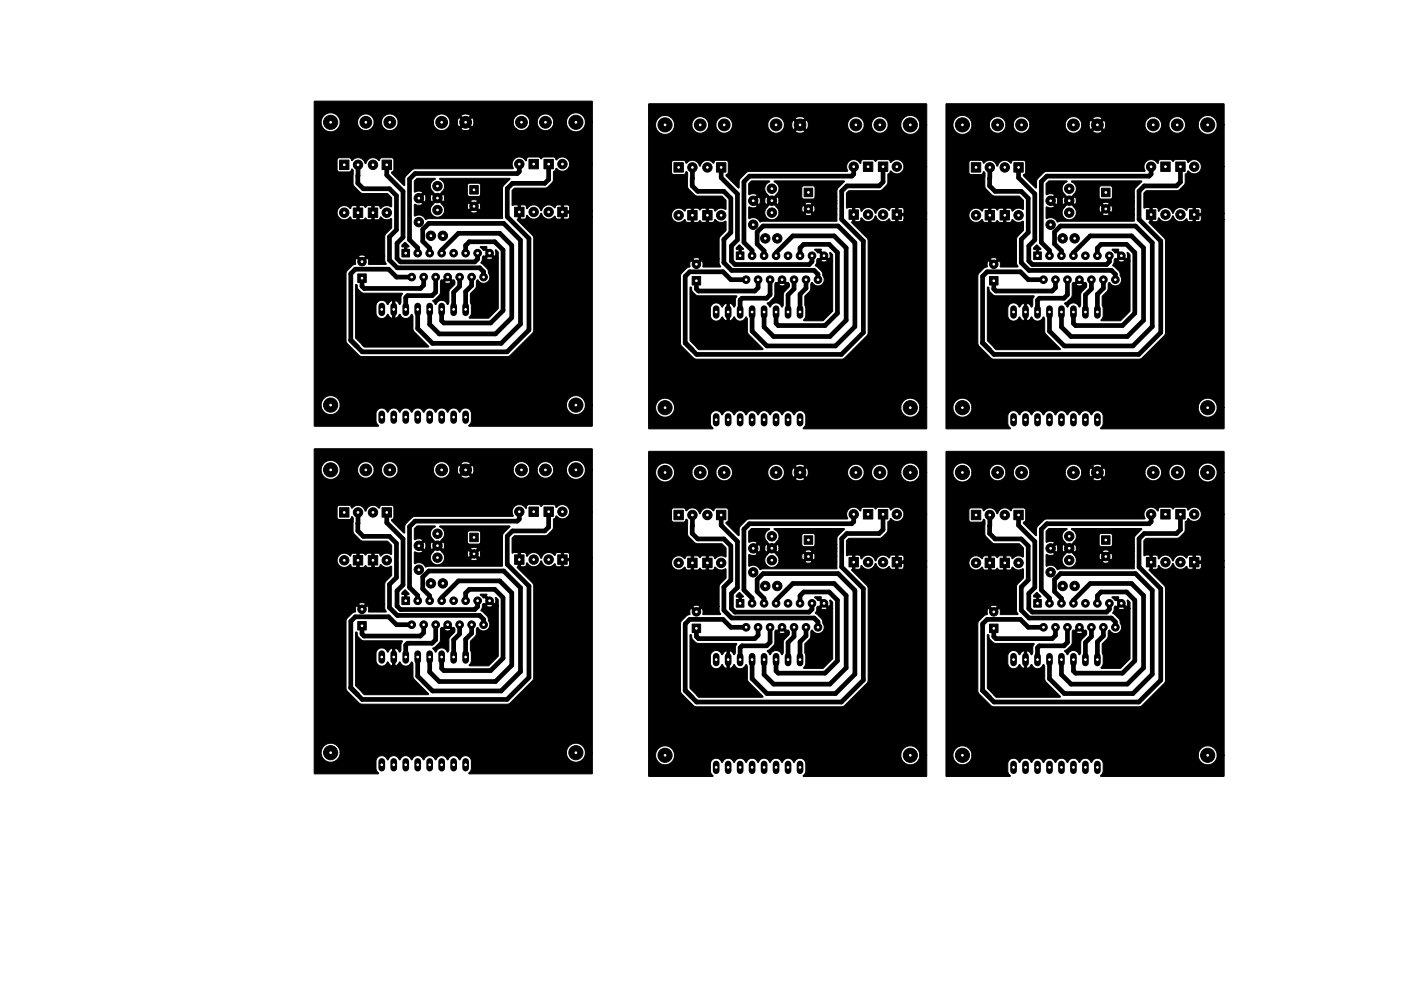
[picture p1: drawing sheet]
<svg xmlns="http://www.w3.org/2000/svg" width="297mm" height="210mm" viewBox="0 0 297 210" stroke-linecap="round" stroke-linejoin="round" font-family="sans-serif">
<g fill="none" stroke="#000" stroke-width="1.4">
<path d="M80.9 64.9v1.5M83.5 64.9v1.5M86 64.9v1.5M88.6 64.9v1.5M91.1 64.9v1.5M93.6 64.9v1.5M96.2 64.9v1.5M98.7 64.9v1.5M151.8 65.5v1.4M154.4 65.5v1.4M156.9 65.5v1.4M159.5 65.5v1.4"/>
<path d="M162 65.5v1.4M164.5 65.5v1.4M167.1 65.5v1.4M169.6 65.5v1.4M214.9 65.5v1.4M217.4 65.5v1.4M220 65.5v1.4M222.5 65.5v1.4M225.1 65.5v1.4M227.6 65.5v1.4M230.1 65.5v1.4M232.7 65.5v1.4"/>
<path d="M80.9 87.8v1.4M83.5 87.8v1.4M86 87.8v1.4M88.6 87.8v1.4M91.1 87.8v1.4M93.6 87.8v1.4M96.2 87.8v1.4M98.7 87.8v1.4M151.8 88.3v1.5M154.4 88.3v1.5M156.9 88.3v1.5M159.5 88.3v1.5"/>
<path d="M162 88.3v1.5M164.5 88.3v1.5M167.1 88.3v1.5M169.6 88.3v1.5M214.9 88.3v1.5M217.4 88.3v1.5M220 88.3v1.5M222.5 88.3v1.5M225.1 88.3v1.5M227.6 88.3v1.5M230.1 88.3v1.5M232.7 88.3v1.5"/>
<path d="M80.9 138.7v1.4M83.5 138.7v1.4M86 138.7v1.4M88.6 138.7v1.4M91.1 138.7v1.4M93.6 138.7v1.4M96.2 138.7v1.4M98.7 138.7v1.4M151.8 139.2v1.5M154.4 139.2v1.5M156.9 139.2v1.5M159.5 139.2v1.5"/>
<path d="M162 139.2v1.5M164.5 139.2v1.5M167.1 139.2v1.5M169.6 139.2v1.5M214.9 139.2v1.5M217.4 139.2v1.5M220 139.2v1.5M222.5 139.2v1.5M225.1 139.2v1.5M227.6 139.2v1.5M230.1 139.2v1.5M232.7 139.2v1.5"/>
<path d="M80.9 161.5v1.5M83.5 161.5v1.5M86 161.5v1.5M88.6 161.5v1.5M91.1 161.5v1.5M93.6 161.5v1.5M96.2 161.5v1.5M98.7 161.5v1.5M151.8 162.1v1.4M154.4 162.1v1.4M156.9 162.1v1.4M159.5 162.1v1.4"/>
<path d="M162 162.1v1.4M164.5 162.1v1.4M167.1 162.1v1.4M169.6 162.1v1.4M214.9 162.1v1.4M217.4 162.1v1.4M220 162.1v1.4M222.5 162.1v1.4M225.1 162.1v1.4M227.6 162.1v1.4M230.1 162.1v1.4M232.7 162.1v1.4"/>
</g>
<g fill="#000" stroke="#000" stroke-width=".21">
<path d="M66.7 21.5h58.8l.1 4.4h-1.5v-.2a2.01 2.01 0 0 0-2.1-1.8 2.01 2.01 0 0 0-1.9 2h-2.7v-.2a1.76 1.76 0 0 0-1.9-1.5 1.76 1.76 0 0 0-1.6 1.7h-1.6v-.2a1.76 1.76 0 0 0-2.8-1.2h-9.7a1.7 1.7 0 0 0-2.1 .1l1 1 1.1-1.1h9.7l-.5 .7-.2 .7h-8.3l-.4-1-1 1h-.7l-1.1-1-.3 1h-1.6a1.76 1.76 0 0 0-1.8-1.7 1.76 1.76 0 0 0-1.7 1.7h-7.5v-.2a1.76 1.76 0 0 0-1.9-1.5 1.76 1.76 0 0 0-1.6 1.7h-1.6v-.2a1.76 1.76 0 0 0-1.9-1.5 1.76 1.76 0 0 0-1.6 1.7h-3.7v-.2a2.01 2.01 0 0 0-3.2-1.4 2.01 2.01 0 0 0 .3 3.4 2.01 2.01 0 0 0 2.9-1.8h3.7v.1a1.76 1.76 0 0 0 1.8 1.7 1.76 1.76 0 0 0 1.7-1.8h1.6v.1a1.76 1.76 0 0 0 1.8 1.7 1.76 1.76 0 0 0 1.7-1.8h7.5v.1a1.76 1.76 0 0 0 1.8 1.7 1.76 1.76 0 0 0 1.7-1.8h1.6l.3 1.1 1.1-1.1h.7l1 1.1 .4-1.1h8.3l.2 .9 .5 .6h-9.7l-1.1-1.1-1 1a1.7 1.7 0 0 0 2.1 .1h9.7a1.76 1.76 0 0 0 1.9 .1 1.76 1.76 0 0 0 .9-1.6h1.6v.1a1.76 1.76 0 0 0 1.8 1.7 1.76 1.76 0 0 0 1.7-1.8h2.7l.1 .8a2 2 0 0 0 2.6 1.1 2.01 2.01 0 0 0 1.3-1.9h1.5v8.9h-4.8l-.1-.2a1.59 1.59 0 0 0-1.2-1.3 1.59 1.59 0 0 0-1.6 .6l-.2-.4-.3-.2h-2.2l-.5 .4-.4-.4h-2.2a.65 .65 0 0 0-.5 .8h-.1a1.55 1.55 0 0 0-2.2-.6 1.55 1.55 0 0 0-.5 2.2l-21 .1-.5 .3-1.3 1.3-.2 .5v1.3l-.1 .2-2.7-2.7v-.2l.5-.4v-2.2l-.1-.3-.4-.1h-2.1l-.3 .1-.2 .5a1.63 1.63 0 0 0-1.6-.6 1.63 1.63 0 0 0-1.3 1.2h-.1a1.61 1.61 0 0 0-1.2-1.2 1.61 1.61 0 0 0-1.6 .6l-.3-.5-.2-.1h-2.4l-.2 .4v2.3l.4 .3h2.1l.3-.2 .2-.4h.2l.2 .2v3.2l1.4 1.5 .7 .3h5.1l.9 .9v1.8l-.1 .1a1.71 1.71 0 0 0-2.2 .3l-.4-.5-1-.1v3h-.5v-3h-.8l-.5 .4-.5-.4h-.8v3h-.5v-3l-1 .1-.4 .5a1.56 1.56 0 0 0-2.3-.2 1.56 1.56 0 0 0 0 2.3 1.56 1.56 0 0 0 2.3-.3l.2 .5 .3 .1h2.2l.5-.4 .5 .4h2.1l.3-.1 .3-.5a1.78 1.78 0 0 0 2.3 .4v1.9l-1.1 1.2-.3 .6v4.3h-4.1a1.38 1.38 0 0 0-1.5 0l.7 .8 .8-.8h4.1v1l.3 .6-.1 .1h-3.6l-.1-.9-.2-.5-1.2 1.1-1.1-1.1-.2 .6v.7l-.8 .4-.9 1-.3 .5v14.5l.3 .5 2.5 2.6 .6 .2 31.1-.1 5-4.9 .3-.7-.1-19.6-.2-.5-3.2-3.2 .2-.2v-3l-1.3 .1v-3.2l.5-.5 6.8-.1 1.4-1.3v-2.1l.7-.7a1.53 1.53 0 0 0 1.7 .6 1.53 1.53 0 0 0 1.1-1.5h4.8v9.9h-4.8l-.1-.8-.1-.3-1.1-.1v1.2h6.1v1.3h-4.8v-.8h-1.3v1.3h-.5v-3h-1l-.4 .6a1.63 1.63 0 0 0-1.6-.6 1.63 1.63 0 0 0-1.2 1.2h-.1a1.56 1.56 0 0 0-1.4-1.2 1.56 1.56 0 0 0-1.5 .8l-.4-.8h-1v3l1-.1 .2-.2v-.4l.2-.1a1.57 1.57 0 0 0 1.6 .8 1.57 1.57 0 0 0 1.3-1.3l.1 .1a1.61 1.61 0 0 0 1.3 1.2 1.61 1.61 0 0 0 1.6-.6l.2 .4 .3 .2h2.2l.4-.5h4.8v39.9h-1.5a2.01 2.01 0 0 0-2-2 2.01 2.01 0 0 0-2 2h-48v-.2a2.01 2.01 0 0 0-3.2-1.4 2.01 2.01 0 0 0 .3 3.4 2.01 2.01 0 0 0 2.9-1.8h48a2.01 2.01 0 0 0 2 2.1 2.01 2.01 0 0 0 2-2.1h1.5l-.1 4.5h-26l-.1-.1 .5-.9v-1.7a1.29 1.29 0 0 0-1.1-1.1 1.29 1.29 0 0 0-1.4 .9 1.35 1.35 0 0 0-1.2-.9 1.35 1.35 0 0 0-1.3 .9 1.35 1.35 0 0 0-1.3-.9 1.35 1.35 0 0 0-1.2 .9 1.35 1.35 0 0 0-1.3-.9 1.35 1.35 0 0 0-1.3 .9 1.35 1.35 0 0 0-1.2-.9 1.35 1.35 0 0 0-1.3 .9 1.35 1.35 0 0 0-1.3-.9 1.35 1.35 0 0 0-1.3 .9 1.35 1.35 0 0 0-1.2-.9 1.35 1.35 0 0 0-1.3 .9 1.27 1.27 0 0 0-1.4-.9 1.27 1.27 0 0 0-1.1 1.1v1.7l.6 .9-.1 .1h-13.5l-.1-.1zM72 34h2v2h-2zM81 34h2v2h-2zM87.9 38.4l.6-.6h3.7l.1 .2a1.59 1.59 0 0 0-.4 2.8l.9 .9 .8-.9a1.62 1.62 0 0 0-.4-2.8l.1-.2 14.8 .1v.2l-1.5 1.5-.1 1.6h-4.6v-1.9l-.3-.4h-2.1l-.4 .4v2l.4 .4h2l.4-.5h4.6v.8h-12.2l-.3-.8-.9 .8h-.7l-.9-.8-.3 .9h-.9l-.3-.9-.8 .8 .8 .9 .3-.8h.9l.3 .8 .9-.9h.7l.9 .9 .3-.9h12.2v.6h-5.2a1.39 1.39 0 0 0-1.6 0l.8 .8 .8-.8h5.2v1.1h-4.6l-.2-.7-.8 .8h-.8l-.8-.8a1.38 1.38 0 0 0 0 1.6h-5l-.3-.9-1.2-1.3-1 1a1.51 1.51 0 0 0 .3 2.5 1.51 1.51 0 0 0 2.2-1.3h5l.8-.8h.8l.8 .8 .2-.9h4.6v1.2h-5.2l-.8-.8-.8 .8a1.38 1.38 0 0 0 1.6 0h5.2l.1 1.4-15.7 .1-.6 .2a1.69 1.69 0 0 0-2.4-.8l-.1-2.4 .2-.1a1.51 1.51 0 0 0 1.7 0l-1.2-1.3 1.2-1.2a1.9 1.9 0 0 0-1.8-.1zM99.6 39.4h1.8v1.8h-1.8zM112.2 33.8h2v2h-2zM115.3 33.8h2v2h-2zM137.6 22h58.8l.1 4.5h-1.5v-.3a2.01 2.01 0 0 0-2.1-1.7 2.01 2.01 0 0 0-1.9 2h-2.7v-.3a1.76 1.76 0 0 0-1.9-1.5 1.76 1.76 0 0 0-1.6 1.8h-1.6v-.3a1.76 1.76 0 0 0-2.8-1.1h-9.7a1.7 1.7 0 0 0-2.1 0l1 1 1.1-1h9.7l-.5 .6-.2 .8h-8.3l-.4-1-1 1h-.7l-1.1-1-.3 1h-1.6a1.76 1.76 0 0 0-1.8-1.8 1.76 1.76 0 0 0-1.7 1.8h-7.5v-.3a1.76 1.76 0 0 0-1.9-1.5 1.76 1.76 0 0 0-1.6 1.8h-1.6v-.3a1.76 1.76 0 0 0-1.9-1.5 1.76 1.76 0 0 0-1.6 1.8h-3.7v-.3a2.01 2.01 0 0 0-3.2-1.3 2.01 2.01 0 0 0 .3 3.4 2.01 2.01 0 0 0 2.9-1.8h3.7v.1a1.76 1.76 0 0 0 1.8 1.7 1.76 1.76 0 0 0 1.7-1.8h1.6v.1a1.76 1.76 0 0 0 1.8 1.7 1.76 1.76 0 0 0 1.7-1.8h7.5v.1a1.76 1.76 0 0 0 1.8 1.7 1.76 1.76 0 0 0 1.7-1.8h1.6l.3 1 1.1-1h.7l1 1 .4-1h8.3l.2 .8 .5 .6h-9.7l-1.1-1-1 1a1.7 1.7 0 0 0 2.1 0h9.7a1.76 1.76 0 0 0 1.9 .2 1.76 1.76 0 0 0 .9-1.6h1.6v.1a1.76 1.76 0 0 0 1.8 1.7 1.76 1.76 0 0 0 1.7-1.8h2.7l.1 .7a2 2 0 0 0 2.6 1.2 2.01 2.01 0 0 0 1.3-1.9h1.5v8.9h-4.8l-.1-.3a1.59 1.59 0 0 0-1.2-1.2 1.59 1.59 0 0 0-1.6 .6l-.2-.5-.3-.1h-2.2l-.5 .4-.4-.4h-2.2a.65 .65 0 0 0-.5 .7l-.1 .1a1.55 1.55 0 0 0-2.2-.6 1.55 1.55 0 0 0-.5 2.2l-21 .1-.5 .3-1.3 1.3-.2 .5v1.3l-.1 .1-2.7-2.6v-.2l.5-.5v-2.1l-.1-.3-.4-.2h-2.1l-.3 .2-.2 .4a1.62 1.62 0 0 0-1.6-.6 1.62 1.62 0 0 0-1.3 1.2h-.1a1.61 1.61 0 0 0-1.2-1.2 1.61 1.61 0 0 0-1.6 .6l-.3-.4-.2-.2-2.4 .1-.2 .4v2.3l.4 .2h2.1l.3-.1 .2-.5h.2l.2 .3v3.1l1.4 1.5 .7 .3h5.1l.9 .9v1.8l-.1 .1a1.72 1.72 0 0 0-2.2 .4l-.4-.6h-1v3h-.5v-3h-.8l-.5 .4-.5-.4h-.8v3h-.5v-3h-1l-.4 .6a1.56 1.56 0 0 0-2.3-.3 1.56 1.56 0 0 0 0 2.4 1.56 1.56 0 0 0 2.3-.3l.2 .4 .4 .2h2.1l.5-.4 .5 .4h2.1l.3-.2 .3-.4a1.78 1.78 0 0 0 2.3 .3v2l-1.1 1.2-.3 .5v4.3h-4.1a1.38 1.38 0 0 0-1.5 0l.7 .8 .8-.8h4.1v1l.3 .6-.1 .2h-3.6l-.1-.9-.2-.5-1.2 1.1-1.1-1.1-.2 .5v.8l-.8 .4-1 1-.2 .4v14.6l.3 .5 2.5 2.5 .6 .2 31.1-.1 5-4.8 .3-.8-.1-19.6-.2-.5-3.2-3.2 .2-.2v-3l-1.3 .1v-3.1l.5-.5 6.8-.1 1.4-1.4v-2l.4-.3 .2-.4a1.57 1.57 0 0 0 1.8 .5 1.57 1.57 0 0 0 1.1-1.4h4.8v9.9h-4.8l-.2-1.1-.2-.2h-.9v1.3h6.1v1.3h-4.8v-.8h-1.3v1.2h-.5v-3l-1 .1-.4 .5a1.63 1.63 0 0 0-1.6-.5 1.63 1.63 0 0 0-1.2 1.2l-.1-.1a1.56 1.56 0 0 0-1.4-1.2 1.56 1.56 0 0 0-1.5 .8l-.4-.7-1-.1v3h1l.2-.2v-.5l.2-.1a1.57 1.57 0 0 0 1.6 .8 1.57 1.57 0 0 0 1.3-1.2h.1a1.61 1.61 0 0 0 1.3 1.2 1.61 1.61 0 0 0 1.6-.6l.2 .5 .3 .1h2.2l.4-.4h4.8v39.9h-1.5a2.01 2.01 0 0 0-2-2 2.01 2.01 0 0 0-2 2h-48v-.3a2.01 2.01 0 0 0-3.2-1.3 2.01 2.01 0 0 0 .3 3.4 2.01 2.01 0 0 0 2.9-1.8h48a2.01 2.01 0 0 0 2 2 2.01 2.01 0 0 0 2-2h1.5l-.1 4.5h-26l-.1-.2 .5-.8v-1.8a1.29 1.29 0 0 0-1.1-1.1 1.29 1.29 0 0 0-1.4 .9 1.35 1.35 0 0 0-1.2-.9 1.35 1.35 0 0 0-1.3 .9 1.35 1.35 0 0 0-1.3-.9 1.35 1.35 0 0 0-1.2 .9 1.35 1.35 0 0 0-1.3-.9 1.35 1.35 0 0 0-1.3 .9 1.35 1.35 0 0 0-1.2-.9 1.35 1.35 0 0 0-1.3 .9 1.35 1.35 0 0 0-1.3-.9 1.35 1.35 0 0 0-1.3 .9 1.35 1.35 0 0 0-1.2-.9 1.35 1.35 0 0 0-1.3 .9 1.27 1.27 0 0 0-1.4-.9 1.27 1.27 0 0 0-1.1 1.2v1.6l.6 .9-.1 .2h-13.5l-.1-.1zM142.9 34.5h2v2h-2zM151.9 34.5h2v2h-2zM159.3 38.4h3.8v.2a1.57 1.57 0 0 0-.3 2.8l.9 .8 .8-.9a1.62 1.62 0 0 0-.4-2.8l.1-.1h14.8v.2l-1.5 1.6-.1 1.6h-4.6v-2l-.3-.3-2.1-.1-.4 .4v2l.4 .4h2l.4-.4h4.6v.8h-12.2l-.3-.9-.9 .9h-.7l-.9-.9-.3 .9h-.9l-.3-.9-.8 .9 .8 .9 .3-.9h.9l.3 .8 .9-.8h.7l.9 .8 .3-.8h12.2v.6h-5.2a1.39 1.39 0 0 0-1.6 0l.8 .8 .8-.8h5.2v1.1h-4.6l-.2-.8-.8 .8h-.8l-.8-.8a1.38 1.38 0 0 0 0 1.6h-5l-.3-.9-1.2-1.3-1 1a1.51 1.51 0 0 0 .3 2.6 1.51 1.51 0 0 0 2.2-1.4h5l.8-.8h.8l.8 .8 .2-.8h4.6v1.2h-5.2l-.8-.8-.8 .8a1.38 1.38 0 0 0 1.6 0h5.2l.1 1.4h-15.7l-.6 .2a1.69 1.69 0 0 0-2.4-.7l-.1-2.4 .2-.1a1.51 1.51 0 0 0 1.7-.1l-1.2-1.2 1.2-1.2a1.9 1.9 0 0 0-1.8-.1l-.1-2.3zM170.5 39.9h1.8v1.8h-1.8z"/>
<path d="M183.1 34.4h2v2h-2zM186.2 34.4h2v2h-2zM200.6 22h58.9v4.5h-1.4l-.1-.3a2.01 2.01 0 0 0-2.1-1.7 2.01 2.01 0 0 0-1.9 2h-2.6l-.1-.3a1.76 1.76 0 0 0-1.8-1.5 1.76 1.76 0 0 0-1.7 1.8h-1.5v-.3a1.76 1.76 0 0 0-2.8-1.1h-9.8a1.7 1.7 0 0 0-2.1 0l1.1 1 1-1h9.8l-.6 .6-.1 .8h-8.4l-.3-1-1.1 1h-.7l-1-1-.4 1h-1.5a1.76 1.76 0 0 0-1.8-1.8 1.76 1.76 0 0 0-1.8 1.8h-7.4l-.1-.3a1.76 1.76 0 0 0-1.8-1.5 1.76 1.76 0 0 0-1.7 1.8h-1.5v-.3a1.76 1.76 0 0 0-1.9-1.5 1.76 1.76 0 0 0-1.6 1.8h-3.7l-.1-.3a2.01 2.01 0 0 0-3.1-1.3 2.01 2.01 0 0 0 .2 3.4 2.01 2.01 0 0 0 3-1.8h3.7v.1a1.76 1.76 0 0 0 1.8 1.7 1.76 1.76 0 0 0 1.7-1.8h1.5v.1a1.76 1.76 0 0 0 1.9 1.7 1.76 1.76 0 0 0 1.7-1.8h7.4v.1a1.76 1.76 0 0 0 1.9 1.7 1.76 1.76 0 0 0 1.7-1.8h1.5l.4 1 1-1h.7l1.1 1 .3-1h8.4l.2 .8 .5 .6h-9.8l-1-1-1.1 1a1.7 1.7 0 0 0 2.1 0h9.8a1.76 1.76 0 0 0 1.8 .2 1.76 1.76 0 0 0 1-1.6h1.5v.1a1.76 1.76 0 0 0 1.9 1.7 1.76 1.76 0 0 0 1.7-1.8h2.6l.2 .7a2.01 2.01 0 0 0 2.8 1.1 2.02 2.02 0 0 0 1.1-1.8h1.4v8.9h-4.8v-.3a1.6 1.6 0 0 0-1.2-1.2 1.6 1.6 0 0 0-1.6 .6l-.3-.5-.3-.1h-2.1l-.5 .4-.5-.4h-2.1a.65 .65 0 0 0-.6 .7l-.1 .1a1.55 1.55 0 0 0-2.2-.6 1.55 1.55 0 0 0-.4 2.2l-21 .1-.6 .3-1.3 1.3-.1 .5v1.3l-.2 .1-2.6-2.6v-.2l.5-.5v-2.1l-.2-.3-.3-.2h-2.2l-.2 .2-.2 .4a1.63 1.63 0 0 0-1.7-.6 1.63 1.63 0 0 0-1.2 1.2h-.1a1.61 1.61 0 0 0-1.3-1.2 1.61 1.61 0 0 0-1.6 .6l-.2-.4-.3-.2-2.3 .1-.3 .4 .1 2.3 .4 .2h2.1l.3-.1 .2-.5h.2l.1 .3 .1 3.1 1.4 1.5 .7 .3h5.1l.9 .9v1.8l-.2 .1a1.71 1.71 0 0 0-2.2 .4l-.3-.6h-1v3h-.5v-3h-.9l-.5 .4-.4-.4h-.9v3h-.5v-3h-1l-.3 .6a1.56 1.56 0 0 0-2.4-.3 1.56 1.56 0 0 0 .1 2.4 1.56 1.56 0 0 0 2.3-.3l.2 .4 .3 .2h2.2l.5-.4 .4 .4h2.2l.3-.2 .2-.4a1.78 1.78 0 0 0 2.3 .3l.1 2-1.2 1.2-.3 .5v4.3h-4a1.38 1.38 0 0 0-1.6 0l.8 .8 .8-.8h4v1l.3 .6-.1 .2h-3.6v-.9l-.2-.5-1.2 1.1-1.2-1.1-.2 .5 .1 .8-.8 .4-1 1-.3 .4v14.6l.3 .5 2.6 2.5 .6 .2 31.1-.1 4.9-4.8 .3-.8v-19.6l-.3-.5-3.2-3.2 .2-.2v-3l-1.3 .1v-3.1l.6-.5 6.8-.1 1.3-1.4 .1-2 .6-.7a1.53 1.53 0 0 0 1.8 .5 1.53 1.53 0 0 0 1-1.4h4.8v9.9h-4.8l-.1-1.1-.3-.2h-.8v1.3h6v1.3h-4.8v-.8h-1.2v1.2h-.6v-3l-.9 .1-.4 .5a1.63 1.63 0 0 0-1.6-.5 1.63 1.63 0 0 0-1.3 1.2l-.1-.1a1.56 1.56 0 0 0-1.3-1.2 1.56 1.56 0 0 0-1.6 .8l-.4-.7-1-.1v3h1l.2-.2 .1-.5 .1-.1a1.57 1.57 0 0 0 1.6 .8 1.57 1.57 0 0 0 1.3-1.2h.2a1.61 1.61 0 0 0 1.2 1.2 1.61 1.61 0 0 0 1.6-.6l.2 .5 .4 .1h2.1l.4-.4h4.8v39.9h-1.4a2.01 2.01 0 0 0-2-2 2.01 2.01 0 0 0-2.1 2h-47.9l-.1-.3a2.01 2.01 0 0 0-3.1-1.3 2.01 2.01 0 0 0 .2 3.4 2.01 2.01 0 0 0 3-1.8h47.9a2.01 2.01 0 0 0 2.1 2 2.01 2.01 0 0 0 2-2h1.4v4.5h-26.1l-.1-.2 .6-.8v-1.8a1.29 1.29 0 0 0-1.2-1.1 1.29 1.29 0 0 0-1.3 .9 1.35 1.35 0 0 0-1.3-.9 1.35 1.35 0 0 0-1.2 .9 1.35 1.35 0 0 0-1.3-.9 1.35 1.35 0 0 0-1.3 .9 1.35 1.35 0 0 0-1.3-.9 1.35 1.35 0 0 0-1.2 .9 1.35 1.35 0 0 0-1.3-.9 1.35 1.35 0 0 0-1.3 .9 1.35 1.35 0 0 0-1.2-.9 1.35 1.35 0 0 0-1.3 .9 1.35 1.35 0 0 0-1.3-.9 1.35 1.35 0 0 0-1.2 .9 1.27 1.27 0 0 0-1.4-.9 1.27 1.27 0 0 0-1.1 1.2v1.6l.5 .9-.1 .2h-13.4l-.1-.1zM205.9 34.5h2v2h-2zM215 34.5h2v2h-2zM222.3 38.4h3.8l.1 .2a1.57 1.57 0 0 0-.4 2.8l.9 .8 .9-.9a1.62 1.62 0 0 0-.5-2.8l.2-.1h14.8l-.1 .2-1.4 1.6-.1 1.6h-4.6v-1.9l-.2-.3-.3-.2h-1.9l-.4 .3-.1 2.1 .3 .4h2.2l.4-.4h4.6v.8h-12.3l-.3-.9-.8 .9h-.8l-.8-.9-.3 .9h-.9l-.3-.9-.9 .9 .9 .9 .3-.9h.9l.3 .8 .8-.8h.8l.8 .8 .3-.8h12.3v.6h-5.3a1.39 1.39 0 0 0-1.5 0l.7 .8 .8-.8h5.3v1.1h-4.6l-.3-.8-.8 .8h-.7l-.8-.8a1.38 1.38 0 0 0 0 1.6h-5.1l-.3-.9-1.2-1.3-.9 1a1.51 1.51 0 0 0 .2 2.6 1.51 1.51 0 0 0 2.2-1.4h5.1l.8-.8h.7l.8 .8 .3-.8h4.6v1.2h-5.3l-.7-.8-.8 .8a1.38 1.38 0 0 0 1.5 0h5.3v1.4h-15.7l-.6 .2a1.61 1.61 0 0 0-2.2-.7l-.2-.1v-2.3l.1-.1a1.51 1.51 0 0 0 1.7-.1l-1.2-1.2 1.2-1.2a1.9 1.9 0 0 0-1.8-.1v-2.3zM233.5 39.9h1.8v1.8h-1.8zM246.1 34.4h2v2h-2zM249.3 34.4h2v2h-2zM74.9 44.1h2v2h-2zM75.9 58.1h1.8v1.8h-1.8zM78.1 44.1h2v2h-2z"/>
<path d="M85.2 52l.7-.6 .8 .8v.2h-.4l-.1 1.5h-.4v-1.5h-.5zM85.2 52.9h1.6v1.6h-1.6zM93.6 59.4l.2 .1 1.1-1 1.1 1 .2-.1 .2 .3v.2h-.8l-.7-.7-.7 .7a1.23 1.23 0 0 0 1.4 0h.8v.4l-1.2 1.3v2.6l-.3 .4a1.28 1.28 0 0 0-1.2-.9 1.28 1.28 0 0 0-1.2 .8l-.2 .1-.5-.8 .6-.4 .9-1 .1-2.7zM101.9 52.3h1.3v.2l-.1 .1 1.8 1.8a1.57 1.57 0 0 0 .1-1.4h.2l.4 .5v1.3h-1.1l-.7-.7-.7 .7a1.23 1.23 0 0 0 1.4 0h1.1v10.6l-2 2.1-4.1-.1 .4-1-.2-4.1 1.2-1.3 .1-1.3 .3-.3a1.37 1.37 0 0 0 1.9 .5 1.37 1.37 0 0 0 .3-2l-.1-.8-1.4-1.4 .2-.4 .2-.9h.3l.7-.7-.7-.7-.2 .1-.7-.6zM109.1 44h2v2h-2zM118.2 44h2v2h-2zM145.8 44.7h2v2h-2zM149 44.7h2v2h-2zM156.7 52h.2l.7 .8-.4 .1v1.5l-.2 .1-.3-.1v-1.5l-.6-.1v-.2zM156.1 53.5h1.6v1.6h-1.6zM164.5 59.9l.2 .2 1.1-1.1 1.1 1.1 .2-.2 .2 .3v.2h-.8l-.7-.7-.7 .7a1.23 1.23 0 0 0 1.4 0h.8v.5l-1.2 1.3v2.6l-.3 .4a1.33 1.33 0 0 0-1.9-.8l-.6 .8-.6-.8 .6-.4 .9-1.1 .1-2.7zM172.8 52.9h1.3v.2l-.1 .1 1.8 1.8a1.57 1.57 0 0 0 .1-1.4h.2l.4 .4v1.4h-1.1l-.7-.8-.7 .7a1.23 1.23 0 0 0 1.4 .1h1.1v10.6l-2 2.1-4.1-.1 .4-1-.2-4.1 1.2-1.4 .1-1.3 .3-.3a1.37 1.37 0 0 0 1.9 .6 1.37 1.37 0 0 0 .3-2.1l-.1-.8-1.4-1.3 .2-.4 .2-1 .3 .1 .7-.7-.7-.8-.2 .2-.7-.6z"/>
<path d="M180 44.5h2v2h-2zM189.1 44.5h2v2h-2zM208.9 44.7h2v2h-2zM212 44.7h2v2h-2zM219.2 52.6l.7-.7 .8 .8-.1 .2-.4 .1v1.5h-.5v-1.6h-.5zM219.2 53.5h1.6v1.6h-1.6zM227.5 59.9l.3 .2 1.1-1.1 1 1.1 .3-.2 .2 .3v.2h-.8l-.7-.7-.8 .7a1.23 1.23 0 0 0 1.5 0h.8v.5l-1.2 1.3-.1 2.6-.2 .4a1.28 1.28 0 0 0-1.2-.9 1.28 1.28 0 0 0-1.3 .8h-.2l-.5-.7 .6-.4 1-1.1v-2.7zM235.8 52.9h1.3l.1 .2-.2 .1 1.8 1.8a1.57 1.57 0 0 0 .2-1.4h.2l.4 .4v1.4h-1.1l-.7-.8-.8 .7a1.23 1.23 0 0 0 1.5 .1h1.1v10.6l-2.1 2.1-4.1-.1 .5-1-.2-4.1 1.2-1.3v-1.4l.3-.3a1.37 1.37 0 0 0 2 .6 1.37 1.37 0 0 0 .3-2.1l-.2-.8-1.4-1.3 .3-.4 .2-1 .3 .1 .7-.7-.7-.8-.3 .2-.6-.6zM243.1 44.5h2v2h-2zM252.2 44.5h2v2h-2zM75.4 60.4h.3l.1 .6 .2 .5 1 .7h8.3l-.3 .7v1.3l-.2 .4-.5-.6-.6-.3v3.8h-.5v-3.8l-.5 .3-.5 .6a1.27 1.27 0 0 0-1.3-.9 1.27 1.27 0 0 0-1.2 1.2v1.5a1.22 1.22 0 0 0 1.1 1.2 1.22 1.22 0 0 0 1.3-.8l.2-.1 .3 .6 .4 .2h.8l.5-.2 .5-.6a1.28 1.28 0 0 0 1.1 .9 1.28 1.28 0 0 0 1.3-.8l.2-.1 .2 .4v3l3.3 3.3-.1 .2h-13.6l-1.8-1.9zM146.3 60.9l.3 .1 .1 .5 .2 .5 1 .7 8.3 .1-.3 .7v1.3l-.2 .3-.5-.5-.6-.3v3.8h-.5v-3.8l-.5 .2-.5 .7a1.33 1.33 0 0 0-1.9-.8l-.4 .5-.2 .4v1.7a1.22 1.22 0 0 0 1 1.1 1.22 1.22 0 0 0 1.3-.6l.2-.3 .6 .7 1 .2 .5-.2 .5-.7a1.29 1.29 0 0 0 1 .9 1.29 1.29 0 0 0 1.3-.6l.2-.3 .3 .4-.1 2.7 .2 .5 3.2 3.2-.1 .2h-13.6l-1.8-2z"/>
<path d="M146.8 58.7h1.8v1.8h-1.8zM209.4 60.9l.3 .1v.5l.3 .5 1 .7 8.2 .1-.2 .7v1.3l-.2 .3-.5-.5-.6-.3v3.8h-.5v-3.8l-.5 .2-.5 .7a1.27 1.27 0 0 0-1.4-.9 1.27 1.27 0 0 0-1.1 1.1v1.6a1.22 1.22 0 0 0 1 1.1 1.22 1.22 0 0 0 1.3-.8h.2l.4 .5 .4 .2 .7 .1 .5-.2 .5-.7a1.28 1.28 0 0 0 1.2 .9 1.28 1.28 0 0 0 1.2-.8h.2l.2 .3 .1 3.1 3.2 3.3v.2h-13.6l-1.9-2zM209.8 58.7h1.8v1.8h-1.8zM66.7 95.2h58.8l.1 4.5h-1.5v-.3a2.01 2.01 0 0 0-2.1-1.7 2.01 2.01 0 0 0-1.9 2h-2.7v-.3a1.76 1.76 0 0 0-1.9-1.5 1.76 1.76 0 0 0-1.6 1.8h-1.6v-.3a1.76 1.76 0 0 0-2.8-1.1h-9.7a1.7 1.7 0 0 0-2.1 0l1 1 1.1-1h9.7l-.5 .6-.2 .8h-8.3l-.4-1-1 1h-.7l-1.1-1-.3 1h-1.6a1.76 1.76 0 0 0-1.8-1.8 1.76 1.76 0 0 0-1.7 1.8h-7.5v-.3a1.76 1.76 0 0 0-1.9-1.5 1.76 1.76 0 0 0-1.6 1.8h-1.6v-.3a1.76 1.76 0 0 0-1.9-1.5 1.76 1.76 0 0 0-1.6 1.8h-3.7v-.3a2.01 2.01 0 0 0-3.2-1.3 2.01 2.01 0 0 0 .3 3.4 2.01 2.01 0 0 0 2.9-1.8h3.7v.1a1.76 1.76 0 0 0 1.8 1.7 1.76 1.76 0 0 0 1.7-1.8h1.6v.1a1.76 1.76 0 0 0 1.8 1.7 1.76 1.76 0 0 0 1.7-1.8h7.5v.1a1.76 1.76 0 0 0 1.8 1.7 1.76 1.76 0 0 0 1.7-1.8h1.6l.3 1 1.1-1h.7l1 1 .4-1h8.3l.2 .8 .5 .6h-9.7l-1.1-1-1 1a1.7 1.7 0 0 0 2.1 0h9.7a1.76 1.76 0 0 0 1.9 .2 1.76 1.76 0 0 0 .9-1.6h1.6v.1a1.76 1.76 0 0 0 1.8 1.7 1.76 1.76 0 0 0 1.7-1.8h2.7l.1 .7a2 2 0 0 0 2.6 1.2 2.01 2.01 0 0 0 1.3-1.9h1.5v8.9h-4.8l-.1-.3a1.59 1.59 0 0 0-1.2-1.2 1.59 1.59 0 0 0-1.6 .6l-.2-.5-.3-.1h-2.2l-.5 .4-.4-.4h-2.2a.65 .65 0 0 0-.5 .7l-.1 .1a1.55 1.55 0 0 0-2.2-.6 1.55 1.55 0 0 0-.5 2.2l-21 .1-.5 .3-1.3 1.3-.2 .5v1.3l-.1 .1-2.7-2.6v-.2l.5-.5v-2.1l-.1-.3-.4-.2h-2.1l-.3 .2-.2 .4a1.63 1.63 0 0 0-1.6-.6 1.63 1.63 0 0 0-1.3 1.2h-.1a1.61 1.61 0 0 0-1.2-1.2 1.61 1.61 0 0 0-1.6 .6l-.3-.4-.2-.2-2.4 .1-.2 .4v2.3l.4 .2h2.1l.3-.1 .2-.5h.2l.2 .3v3.1l1.4 1.5 .7 .3h5.1l.9 .9v1.8l-.1 .1a1.71 1.71 0 0 0-2.2 .4l-.4-.6h-1v3h-.5v-3h-.8l-.5 .4-.5-.4h-.8v3h-.5v-3h-1l-.4 .6a1.56 1.56 0 0 0-2.3-.3 1.56 1.56 0 0 0 0 2.4 1.56 1.56 0 0 0 2.3-.3l.2 .4 .4 .2h2.1l.5-.4 .5 .4h2.1l.3-.2 .3-.4a1.78 1.78 0 0 0 2.3 .3v2l-1.1 1.2-.3 .5v4.3h-4.1a1.38 1.38 0 0 0-1.5 0l.7 .8 .8-.8h4.1v1l.3 .6-.1 .2h-3.6l-.1-.9-.2-.5-1.2 1.1-1.1-1.1-.2 .5v.8l-.8 .4-1 1-.2 .4v14.6l.3 .5 2.5 2.5 .6 .2 31.1-.1 5-4.8 .3-.8-.1-19.6-.2-.5-3.2-3.2 .2-.2v-3l-1.3 .1v-3.1l.5-.5 6.8-.1 1.4-1.4v-2l.7-.7a1.53 1.53 0 0 0 1.7 .5 1.53 1.53 0 0 0 1.1-1.4h4.8v9.9h-4.8l-.1-.9-.1-.2-1.1-.2v1.3h6.1v1.3h-4.8v-.8h-1.3v1.2h-.5v-3l-1 .1-.4 .5a1.63 1.63 0 0 0-1.6-.5 1.63 1.63 0 0 0-1.2 1.2l-.1-.1a1.56 1.56 0 0 0-1.4-1.2 1.56 1.56 0 0 0-1.5 .8l-.4-.7-1-.1v3h1l.2-.2v-.5l.2-.1a1.57 1.57 0 0 0 1.6 .8 1.57 1.57 0 0 0 1.3-1.2h.1a1.61 1.61 0 0 0 1.3 1.2 1.61 1.61 0 0 0 1.6-.6l.2 .5 .3 .1h2.2l.4-.4h4.8v39.9h-1.5a2.01 2.01 0 0 0-2-2 2.01 2.01 0 0 0-2 2h-48v-.3a2.01 2.01 0 0 0-3.2-1.3 2.01 2.01 0 0 0 .3 3.4 2.01 2.01 0 0 0 2.9-1.8h48a2.01 2.01 0 0 0 2 2 2.01 2.01 0 0 0 2-2h1.5l-.1 4.5h-26l-.1-.2 .5-.8v-1.8a1.29 1.29 0 0 0-1.1-1.1 1.29 1.29 0 0 0-1.4 .9 1.35 1.35 0 0 0-1.2-.9 1.35 1.35 0 0 0-1.3 .9 1.35 1.35 0 0 0-1.3-.9 1.35 1.35 0 0 0-1.2 .9 1.35 1.35 0 0 0-1.3-.9 1.35 1.35 0 0 0-1.3 .9 1.35 1.35 0 0 0-1.2-.9 1.35 1.35 0 0 0-1.3 .9 1.35 1.35 0 0 0-1.3-.9 1.35 1.35 0 0 0-1.3 .9 1.35 1.35 0 0 0-1.2-.9 1.35 1.35 0 0 0-1.3 .9 1.27 1.27 0 0 0-1.4-.9 1.27 1.27 0 0 0-1.1 1.2v1.6l.6 .9-.1 .2h-13.5l-.1-.1zM137.6 95.8h58.8l.1 4.4h-1.5v-.2a2.01 2.01 0 0 0-2.1-1.8 2.01 2.01 0 0 0-1.9 2h-2.7v-.2a1.76 1.76 0 0 0-1.9-1.5 1.76 1.76 0 0 0-1.6 1.7h-1.6v-.2a1.76 1.76 0 0 0-2.8-1.2h-9.7a1.7 1.7 0 0 0-2.1 .1l1 1 1.1-1.1h9.7l-.5 .7-.2 .7h-8.3l-.4-1-1 1h-.7l-1.1-1-.3 1h-1.6a1.76 1.76 0 0 0-1.8-1.7 1.76 1.76 0 0 0-1.7 1.7h-7.5v-.2a1.76 1.76 0 0 0-1.9-1.5 1.76 1.76 0 0 0-1.6 1.7h-1.6v-.2a1.76 1.76 0 0 0-1.9-1.5 1.76 1.76 0 0 0-1.6 1.7h-3.7v-.2a2.01 2.01 0 0 0-3.2-1.4 2.01 2.01 0 0 0 .3 3.4 2.01 2.01 0 0 0 2.9-1.8h3.7v.1a1.76 1.76 0 0 0 1.8 1.7 1.76 1.76 0 0 0 1.7-1.8h1.6v.1a1.76 1.76 0 0 0 1.8 1.7 1.76 1.76 0 0 0 1.7-1.8h7.5v.1a1.76 1.76 0 0 0 1.2 1.6 1.76 1.76 0 0 0 1.9-.5l.3-.4 .1-.8h1.6l.3 1.1 1.1-1.1h.7l1 1.1 .4-1.1h8.3l.2 .9 .5 .6h-9.7l-1.1-1.1-1 1.1a1.73 1.73 0 0 0 2.1 0h9.7a1.76 1.76 0 0 0 2.4-.3l.3-.4 .1-.8h1.6v.1a1.76 1.76 0 0 0 1.8 1.7 1.76 1.76 0 0 0 1.7-1.8h2.7l.1 .8a2 2 0 0 0 2.6 1.1 2.01 2.01 0 0 0 1.3-1.9h1.5v8.9h-4.8l-.1-.2a1.59 1.59 0 0 0-1.2-1.3 1.59 1.59 0 0 0-1.6 .6l-.2-.4-.3-.2h-2.2l-.5 .4-.4-.4h-2.2a.65 .65 0 0 0-.5 .8h-.1a1.55 1.55 0 0 0-2.2-.6 1.55 1.55 0 0 0-.5 2.2l-21 .1-.5 .3-1.3 1.3-.2 .5v1.3l-.1 .2-2.7-2.7v-.2l.5-.4v-2.2l-.1-.3-.4-.1h-2.1l-.3 .1-.2 .5a1.62 1.62 0 0 0-1.6-.6 1.62 1.62 0 0 0-1.3 1.2h-.1a1.61 1.61 0 0 0-1.2-1.2 1.61 1.61 0 0 0-1.6 .6l-.3-.5-.2-.1h-2.4l-.2 .4v2.3l.4 .3h2.1l.3-.2 .2-.4h.2l.2 .2v3.2l1.4 1.5 .7 .3h5.1l.9 .9v1.8l-.1 .1a1.72 1.72 0 0 0-2.2 .3l-.4-.5-1-.1v3h-.5v-3h-.8l-.5 .4-.5-.4h-.8v3h-.5v-3l-1 .1-.4 .5a1.56 1.56 0 0 0-2.3-.2 1.56 1.56 0 0 0 0 2.3 1.56 1.56 0 0 0 2.3-.3l.2 .5 .4 .1h2.1l.5-.4 .5 .4h2.1l.3-.1 .3-.5a1.78 1.78 0 0 0 2.3 .4v1.9l-1.1 1.2-.3 .6v4.3h-4.1a1.38 1.38 0 0 0-1.5 0l.7 .8 .8-.8h4.1v1l.3 .6-.1 .1h-3.6l-.1-.9-.2-.5-1.2 1.1-1.1-1.1-.2 .6v.8l-.8 .3-.9 1-.3 .5v14.5l.3 .5 2.5 2.6 .6 .2 31.1-.1 5-4.9 .3-.7-.1-19.6-.2-.5-3.2-3.2 .2-.2v-3l-1.3 .1v-3.2l.5-.5 6.8-.1 1.4-1.3v-2.1l.7-.7a1.53 1.53 0 0 0 1.7 .6 1.53 1.53 0 0 0 1.1-1.5h4.8v9.9h-4.8l-.1-.8-.1-.3-1.1-.1v1.2h6.1v1.3h-4.8v-.8h-1.3v1.3h-.5v-3h-1l-.4 .6a1.63 1.63 0 0 0-1.6-.6 1.63 1.63 0 0 0-1.2 1.2h-.1a1.56 1.56 0 0 0-1.4-1.2 1.56 1.56 0 0 0-1.5 .8l-.4-.8h-1v3l1-.1 .2-.2v-.4l.2-.1a1.57 1.57 0 0 0 1.6 .8 1.57 1.57 0 0 0 1.3-1.3l.1 .1a1.61 1.61 0 0 0 1.3 1.2 1.61 1.61 0 0 0 1.6-.6l.2 .4 .3 .2h2.2l.4-.5h4.8v39.9h-1.5a2.01 2.01 0 0 0-2-2 2.01 2.01 0 0 0-2 2h-48v-.2a2.01 2.01 0 0 0-3.2-1.4 2.01 2.01 0 0 0 .3 3.4 2.01 2.01 0 0 0 2.9-1.8h48a2.01 2.01 0 0 0 2 2.1 2.01 2.01 0 0 0 2-2.1h1.5l-.1 4.5h-26l-.1-.1 .5-.9v-1.7a1.29 1.29 0 0 0-1.1-1.1 1.29 1.29 0 0 0-1.4 .9 1.35 1.35 0 0 0-1.2-.9 1.35 1.35 0 0 0-1.3 .9 1.35 1.35 0 0 0-1.3-.9 1.35 1.35 0 0 0-1.2 .9 1.35 1.35 0 0 0-1.3-.9 1.35 1.35 0 0 0-1.3 .9 1.35 1.35 0 0 0-1.2-.9 1.35 1.35 0 0 0-1.3 .9 1.35 1.35 0 0 0-1.3-.9 1.35 1.35 0 0 0-1.3 .9 1.35 1.35 0 0 0-1.2-.9 1.35 1.35 0 0 0-1.3 .9 1.27 1.27 0 0 0-1.4-.9 1.27 1.27 0 0 0-1.1 1.1v1.7l.6 .9-.1 .1h-13.5l-.1-.1zM200.6 95.8h58.9v4.4h-1.4l-.1-.2a2.01 2.01 0 0 0-2.1-1.8 2.01 2.01 0 0 0-1.9 2h-2.6l-.1-.2a1.76 1.76 0 0 0-1.8-1.5 1.76 1.76 0 0 0-1.7 1.7h-1.5v-.2a1.76 1.76 0 0 0-2.8-1.2h-9.8a1.7 1.7 0 0 0-2.1 .1l1.1 1 1-1.1h9.8l-.6 .7-.1 .7h-8.4l-.3-1-1.1 1h-.7l-1-1-.4 1h-1.5a1.76 1.76 0 0 0-1.8-1.7 1.76 1.76 0 0 0-1.8 1.7h-7.4l-.1-.2a1.76 1.76 0 0 0-1.8-1.5 1.76 1.76 0 0 0-1.7 1.7h-1.5v-.2a1.76 1.76 0 0 0-1.9-1.5 1.76 1.76 0 0 0-1.6 1.7h-3.7l-.1-.2a2.01 2.01 0 0 0-3.1-1.4 2.01 2.01 0 0 0 .2 3.4 2.01 2.01 0 0 0 3-1.8h3.7v.1a1.76 1.76 0 0 0 1.8 1.7 1.76 1.76 0 0 0 1.7-1.8h1.5v.1a1.76 1.76 0 0 0 1.9 1.7 1.76 1.76 0 0 0 1.7-1.8h7.4v.1a1.76 1.76 0 0 0 1.9 1.7 1.76 1.76 0 0 0 1.7-1.8h1.5l.4 1.1 1-1.1h.7l1.1 1.1 .3-1.1h8.4l.2 .9 .5 .6h-9.8l-1-1.1-1.1 1a1.7 1.7 0 0 0 2.1 .1h9.8a1.76 1.76 0 0 0 2.3-.3l.3-.4 .2-.8h1.5v.1a1.76 1.76 0 0 0 1.9 1.7 1.76 1.76 0 0 0 1.7-1.8h2.6l.2 .8a2.01 2.01 0 0 0 2.8 1 2.02 2.02 0 0 0 1.1-1.8h1.4v8.9h-4.8v-.2a1.6 1.6 0 0 0-1.2-1.3 1.6 1.6 0 0 0-1.6 .6l-.3-.4-.3-.2h-2.1l-.5 .4-.5-.4h-2.1a.65 .65 0 0 0-.6 .8h-.1a1.55 1.55 0 0 0-2.2-.6 1.55 1.55 0 0 0-.4 2.2l-21 .1-.6 .3-1.3 1.3-.1 .5v1.3l-.2 .2-2.6-2.7v-.2l.5-.4v-2.2l-.2-.3-.3-.1h-2.2l-.2 .1-.2 .5a1.63 1.63 0 0 0-1.7-.6 1.63 1.63 0 0 0-1.2 1.2h-.1a1.61 1.61 0 0 0-1.3-1.2 1.61 1.61 0 0 0-1.6 .6l-.2-.5-.3-.1h-2.3l-.3 .4 .1 2.3 .4 .3h2.1l.3-.2 .2-.4h.2l.1 .2 .1 3.2 1.4 1.5 .7 .3h5.1l.9 .9v1.8l-.2 .1a1.71 1.71 0 0 0-2.2 .3l-.3-.5-1-.1v3h-.5v-3h-.9l-.5 .4-.4-.4h-.9v3h-.5v-3l-1 .1-.3 .5a1.56 1.56 0 0 0-2.4-.2 1.56 1.56 0 0 0 .1 2.3 1.56 1.56 0 0 0 2.3-.3l.2 .5 .3 .1h2.2l.5-.4 .4 .4h2.2l.3-.1 .2-.5a1.78 1.78 0 0 0 2.3 .4l.1 1.9-1.2 1.2-.3 .6v4.3h-4a1.38 1.38 0 0 0-1.6 0l.8 .8 .8-.8h4v1l.3 .6-.1 .1h-3.6v-.9l-.2-.5-1.2 1.1-1.2-1.1-.2 .6 .1 .7-.8 .4-1 1-.3 .5v14.5l.3 .5 2.6 2.6 .6 .2 31.1-.1 4.9-4.9 .3-.7v-19.6l-.3-.5-3.2-3.2 .2-.2v-3l-1.3 .1v-3.2l.6-.5 6.8-.1 1.3-1.3 .1-2.1 .3-.2 .3-.5a1.57 1.57 0 0 0 1.7 .6 1.57 1.57 0 0 0 1.1-1.5h4.8v9.9h-4.8v-.8l-.1-.3-1.1-.1v1.2h6v1.3h-4.8v-.8h-1.2v1.3h-.6v-3h-.9l-.4 .6a1.63 1.63 0 0 0-1.6-.6 1.63 1.63 0 0 0-1.3 1.2h-.1a1.56 1.56 0 0 0-1.3-1.2 1.56 1.56 0 0 0-1.6 .8l-.4-.8h-1v3l1-.1 .2-.2 .1-.4 .1-.1a1.57 1.57 0 0 0 1.6 .8 1.57 1.57 0 0 0 1.3-1.3l.2 .1a1.61 1.61 0 0 0 1.2 1.2 1.61 1.61 0 0 0 1.6-.6l.2 .4 .4 .2h2.1l.4-.5h4.8v39.9h-1.4a2.01 2.01 0 0 0-2-2 2.01 2.01 0 0 0-2.1 2h-47.9l-.1-.2a2.01 2.01 0 0 0-3.1-1.4 2.01 2.01 0 0 0 .2 3.4 2.01 2.01 0 0 0 3-1.8h47.9a2.01 2.01 0 0 0 2.1 2.1 2.01 2.01 0 0 0 2-2.1h1.4v4.5h-26.1l-.1-.1 .6-.9v-1.7a1.29 1.29 0 0 0-1.2-1.1 1.29 1.29 0 0 0-1.3 .9 1.35 1.35 0 0 0-1.3-.9 1.35 1.35 0 0 0-1.2 .9 1.35 1.35 0 0 0-1.3-.9 1.35 1.35 0 0 0-1.3 .9 1.35 1.35 0 0 0-1.3-.9 1.35 1.35 0 0 0-1.2 .9 1.35 1.35 0 0 0-1.3-.9 1.35 1.35 0 0 0-1.3 .9 1.35 1.35 0 0 0-1.2-.9 1.35 1.35 0 0 0-1.3 .9 1.35 1.35 0 0 0-1.3-.9 1.35 1.35 0 0 0-1.2 .9 1.27 1.27 0 0 0-1.4-.9 1.27 1.27 0 0 0-1.1 1.1v1.7l.5 .9-.1 .1h-13.4l-.1-.1zM72 107.7h2v2h-2zM74.9 117.9h2v2h-2zM78.1 117.9h2v2h-2zM81 107.7h2v2h-2zM88.4 111.6h3.8v.2a1.57 1.57 0 0 0-.3 2.8l.9 .8 .8-.9a1.62 1.62 0 0 0-.4-2.8l.1-.1h14.8v.2l-1.5 1.6-.1 1.6h-4.6v-2l-.3-.3-2.1-.1-.4 .4v2l.4 .4h2l.4-.4h4.6v.8h-12.2l-.3-.9-.9 .9h-.7l-.9-.9-.3 .9h-.9l-.3-.9-.8 .9 .8 .9 .3-.9h.9l.3 .8 .9-.8h.7l.9 .8 .3-.8h12.2v.6h-5.2a1.39 1.39 0 0 0-1.6 0l.8 .8 .8-.8h5.2v1.1h-4.6l-.2-.8-.8 .8h-.8l-.8-.8a1.38 1.38 0 0 0 0 1.6h-5l-.3-.9-1.2-1.3-1 1a1.51 1.51 0 0 0 .3 2.6 1.51 1.51 0 0 0 2.2-1.4h5l.8-.8h.8l.8 .8 .2-.8h4.6v1.2h-5.2l-.8-.8-.8 .8a1.38 1.38 0 0 0 1.6 0h5.2l.1 1.4h-15.7l-.6 .2a1.69 1.69 0 0 0-2.4-.7l-.1-2.4 .2-.1a1.51 1.51 0 0 0 1.7-.1l-1.2-1.2 1.2-1.2a1.9 1.9 0 0 0-1.8-.1l-.1-2.3zM99.6 113.1h1.8v1.8h-1.8z"/>
<path d="M109.1 117.7h2v2h-2zM112.2 107.6h2v2h-2zM115.3 107.6h2v2h-2zM118.2 117.7h2v2h-2zM142.9 108.3h2v2h-2zM145.8 118.4h2v2h-2zM149 118.4h2v2h-2zM151.9 108.3h2v2h-2zM158.8 112.7l.6-.6h3.7l.1 .2a1.59 1.59 0 0 0-.4 2.8l.9 .9 .8-.9a1.62 1.62 0 0 0-.4-2.8l.1-.2 14.8 .1v.2l-1.5 1.5-.1 1.6h-4.6v-1.9l-.3-.4h-2.1l-.4 .4v2l.4 .4h2l.4-.5h4.6v.8h-12.2l-.3-.8-.9 .8h-.7l-.9-.8-.3 .9h-.9l-.3-.9-.8 .8 .8 .9 .3-.8h.9l.3 .8 .9-.9h.7l.9 .9 .3-.9h12.2v.6h-5.2a1.39 1.39 0 0 0-1.6 0l.8 .8 .8-.8h5.2v1.1h-4.6l-.2-.7-.8 .8h-.8l-.8-.8a1.38 1.38 0 0 0 0 1.6h-5l-.3-.9-1.2-1.3-1 1a1.51 1.51 0 0 0 .3 2.5 1.51 1.51 0 0 0 2.2-1.3h5l.8-.8h.8l.8 .8 .2-.9h4.6v1.2h-5.2l-.8-.8-.8 .8a1.38 1.38 0 0 0 1.6 0h5.2l.1 1.4-15.7 .1-.6 .2a1.69 1.69 0 0 0-2.4-.8l-.1-2.4 .2-.1a1.51 1.51 0 0 0 1.7 0l-1.2-1.3 1.2-1.2a1.9 1.9 0 0 0-1.8-.1zM170.5 113.7h1.8v1.8h-1.8zM180 118.3h2v2h-2zM183.1 108.1h2v2h-2z"/>
<path d="M186.2 108.1h2v2h-2zM189.1 118.3h2v2h-2zM205.9 108.3h2v2h-2zM208.9 118.4h2v2h-2zM212 118.4h2v2h-2zM215 108.3h2v2h-2zM221.8 112.7l.6-.6h3.7l.1 .2a1.59 1.59 0 0 0-.4 2.8l.9 .9 .9-.9a1.62 1.62 0 0 0-.5-2.8l.2-.2 14.8 .1-.1 .2-1.4 1.5-.1 1.6h-4.6v-1.9l-.2-.3-.3-.1h-1.9l-.4 .2-.1 2.1 .3 .4 2.2 .1 .4-.5h4.6v.8h-12.3l-.3-.8-.8 .8h-.8l-.8-.8-.3 .9h-.9l-.3-.9-.9 .8 .9 .9 .3-.8h.9l.3 .8 .8-.9h.8l.8 .9 .3-.9h12.3v.6h-5.3a1.39 1.39 0 0 0-1.5 0l.7 .8 .8-.8h5.3v1.1h-4.6l-.3-.7-.8 .8h-.7l-.8-.8a1.38 1.38 0 0 0 0 1.6h-5.1l-.3-.9-1.2-1.3-.9 1a1.51 1.51 0 0 0 .2 2.5 1.51 1.51 0 0 0 2.2-1.3h5.1l.8-.8h.7l.8 .8 .3-.9h4.6v1.2h-5.3l-.7-.8-.8 .8a1.38 1.38 0 0 0 1.5 0h5.3v1.4l-15.7 .1-.6 .2a1.61 1.61 0 0 0-2.2-.8l-.2-.1v-2.3l.1-.1a1.51 1.51 0 0 0 1.7 0l-1.2-1.3 1.2-1.2a1.9 1.9 0 0 0-1.8-.1zM233.5 113.7h1.8v1.8h-1.8zM243.1 118.3h2v2h-2zM246.1 108.1h2v2h-2zM249.3 108.1h2v2h-2zM252.2 118.3h2v2h-2z"/>
<path d="M75.4 134.1l.3 .1 .1 .5 .2 .5 1 .7 8.3 .1-.3 .7v1.3l-.2 .3-.5-.5-.6-.3v3.8h-.5v-3.8l-.5 .2-.5 .7a1.27 1.27 0 0 0-1.3-.9 1.27 1.27 0 0 0-1.2 1.1v1.7a1.22 1.22 0 0 0 1 1 1.22 1.22 0 0 0 1.3-.6l.2-.3 .6 .7 1 .2 .5-.2 .5-.7a1.29 1.29 0 0 0 1 .9 1.29 1.29 0 0 0 1.3-.6l.2-.3 .3 .4-.1 2.7 .2 .5 3.2 3.2-.1 .2h-13.6l-1.8-2zM75.9 131.9h1.8v1.8h-1.8zM85.2 125.8l.7-.7 .8 .8v.2l-.4 .1-.1 1.5h-.4v-1.6h-.5zM85.2 126.7h1.6v1.6h-1.6zM93.6 133.1l.2 .2 1.1-1.1 1.1 1.1 .2-.2 .2 .3v.2h-.8l-.7-.7-.7 .7a1.23 1.23 0 0 0 1.4 0h.8v.5l-1.2 1.3v2.6l-.3 .4a1.28 1.28 0 0 0-1.2-.9 1.28 1.28 0 0 0-1.2 .8h-.2l-.5-.7 .6-.4 .9-1.1 .1-2.7zM101.9 126.1h1.3v.2l-.1 .1 1.8 1.8a1.57 1.57 0 0 0 .1-1.4h.2l.4 .4v1.4h-1.1l-.7-.8-.7 .7a1.23 1.23 0 0 0 1.4 .1h1.1v10.6l-2 2.1-4.1-.1 .4-1-.2-4.1 1.2-1.4 .1-1.3 .3-.3a1.37 1.37 0 0 0 1.9 .6 1.37 1.37 0 0 0 .3-2.1l-.1-.8-1.4-1.3 .2-.4 .2-1 .3 .1 .7-.7-.7-.8-.2 .2-.7-.6zM146.3 134.7h.3l.1 .6 .2 .5 1 .7h8.3l-.3 .7v1.3l-.2 .4-.5-.6-.6-.3v3.8h-.5v-3.8l-.5 .3-.5 .6a1.33 1.33 0 0 0-1.9-.7l-.4 .4-.2 .4v1.7a1.22 1.22 0 0 0 1 1.2 1.22 1.22 0 0 0 1.3-.6l.2-.3 .6 .7 1 .1 .5-.2 .5-.6a1.29 1.29 0 0 0 1 .9 1.29 1.29 0 0 0 1.3-.6l.2-.3 .3 .4-.1 2.6 .2 .6 3.2 3.1-.1 .2h-13.6l-1.8-1.9zM146.8 132.4h1.8v1.8h-1.8zM156.7 125.7h.2l.7 .8-.4 .2v1.4l-.2 .2-.3-.2v-1.4l-.6-.1v-.3zM156.1 127.2h1.6v1.6h-1.6zM164.5 133.7l.2 .1 1.1-1 1.1 1 .2-.1 .2 .3v.2h-.8l-.7-.7-.7 .7a1.23 1.23 0 0 0 1.4 0h.8v.4l-1.2 1.3v2.6l-.3 .4a1.33 1.33 0 0 0-1.9-.7l-.6 .7-.6-.8 .6-.4 .9-1 .1-2.7zM172.8 126.6h1.3v.2l-.1 .1 1.8 1.8a1.57 1.57 0 0 0 .1-1.4h.2l.4 .5v1.3h-1.1l-.7-.7-.7 .7a1.23 1.23 0 0 0 1.4 0h1.1v10.6l-2 2.1-4.1-.1 .4-1-.2-4.1 1.2-1.3 .1-1.3 .3-.3a1.37 1.37 0 0 0 1.9 .5 1.37 1.37 0 0 0 .3-2l-.1-.8-1.4-1.4 .2-.4 .2-.9h.3l.7-.7-.7-.7-.2 .1-.7-.6z"/>
<path d="M209.4 134.7h.3v.6l.3 .5 1 .7h8.2l-.2 .7v1.3l-.2 .4-.5-.6-.6-.2v3.7h-.5v-3.8l-.5 .3-.5 .6a1.27 1.27 0 0 0-1.4-.9 1.27 1.27 0 0 0-1.1 1.2v1.5a1.22 1.22 0 0 0 1 1.2 1.22 1.22 0 0 0 1.3-.8l.2-.1 .4 .6 .4 .2h.7l.5-.2 .5-.6a1.28 1.28 0 0 0 1.2 .9 1.28 1.28 0 0 0 1.2-.8l.2-.1 .2 .4 .1 3 3.2 3.3v.2h-13.6l-1.9-1.9zM209.8 132.4h1.8v1.8h-1.8zM219.2 126.3l.7-.6 .8 .8-.1 .2h-.4v1.5h-.5v-1.5h-.5zM219.2 127.2h1.6v1.6h-1.6zM227.5 133.7l.3 .1 1.1-1 1 1 .3-.1 .2 .3v.2h-.8l-.7-.7-.8 .7a1.23 1.23 0 0 0 1.5 0h.8v.4l-1.2 1.3-.1 2.6-.2 .4a1.28 1.28 0 0 0-1.2-.9 1.28 1.28 0 0 0-1.3 .8l-.2 .1-.5-.8 .6-.4 1-1v-2.7zM235.8 126.6h1.3l.1 .2-.2 .1 1.8 1.8a1.57 1.57 0 0 0 .2-1.4h.2l.4 .5v1.3h-1.1l-.7-.7-.8 .7a1.23 1.23 0 0 0 1.5 0h1.1v10.6l-2.1 2.1-4.1-.1 .5-1-.2-4.1 1.2-1.3v-1.3l.3-.3a1.37 1.37 0 0 0 2 .5 1.37 1.37 0 0 0 .3-2l-.2-.8-1.4-1.4 .3-.4 .2-.9h.3l.7-.7-.7-.7-.3 .1-.6-.6z"/>
<circle cx="70.1" cy="25.9" r="1.5"/>
<circle cx="75.9" cy="35" r="1"/>
<circle cx="77.6" cy="25.9" r="1.25"/>
<circle cx="79.1" cy="35" r="1"/>
<circle cx="82.6" cy="25.9" r="1.25"/>
<circle cx="92.8" cy="39.5" r="1"/>
<circle cx="93.6" cy="25.9" r="1.25"/>
<circle cx="98.7" cy="25.9" r="1.25"/>
<circle cx="110.1" cy="34.8" r="1"/>
<circle cx="110.6" cy="25.9" r="1.25"/>
<circle cx="115.6" cy="25.9" r="1.25"/>
<circle cx="119.2" cy="34.8" r="1"/>
<circle cx="122.1" cy="25.9" r="1.5"/>
<circle cx="141" cy="26.5" r="1.5"/>
<circle cx="146.8" cy="35.5" r="1"/>
<circle cx="148.5" cy="26.5" r="1.25"/>
<circle cx="150" cy="35.5" r="1"/>
<circle cx="153.5" cy="26.5" r="1.25"/>
<circle cx="164.5" cy="26.5" r="1.25"/>
<circle cx="169.6" cy="26.5" r="1.25"/>
<circle cx="181" cy="35.4" r="1"/>
<circle cx="181.5" cy="26.5" r="1.25"/>
<circle cx="186.5" cy="26.5" r="1.25"/>
<circle cx="190.1" cy="35.4" r="1"/>
<circle cx="193" cy="26.5" r="1.5"/>
<circle cx="204.1" cy="26.5" r="1.5"/>
<circle cx="209.9" cy="35.5" r="1"/>
<circle cx="211.5" cy="26.5" r="1.25"/>
<circle cx="213" cy="35.5" r="1"/>
<circle cx="216.6" cy="26.5" r="1.25"/>
<circle cx="227.6" cy="26.5" r="1.25"/>
<circle cx="232.7" cy="26.5" r="1.25"/>
<circle cx="244.1" cy="35.4" r="1"/>
<circle cx="244.5" cy="26.5" r="1.25"/>
<circle cx="249.6" cy="26.5" r="1.25"/>
<circle cx="253.2" cy="35.4" r="1"/>
<circle cx="256.1" cy="26.5" r="1.5"/>
<circle cx="73" cy="45.1" r="1"/>
<circle cx="76.8" cy="55.5" r=".9"/>
<circle cx="82" cy="45.1" r="1"/>
<circle cx="87.3" cy="58.8" r=".81"/>
<circle cx="88.6" cy="53.7" r=".81"/>
<circle cx="88.8" cy="42" r="1"/>
<circle cx="88.8" cy="47.1" r="1"/>
<circle cx="89.8" cy="58.8" r=".81"/>
<circle cx="91.1" cy="53.7" r=".81"/>
<circle cx="91.4" cy="50" r="1"/>
<circle cx="92.4" cy="58.8" r=".81"/>
<circle cx="92.8" cy="44.6" r="1"/>
<circle cx="92.8" cy="42" r="1"/>
<circle cx="93.6" cy="53.7" r=".81"/>
<circle cx="93.9" cy="50" r="1"/>
<circle cx="94.9" cy="58.8" r=".81"/>
<circle cx="96.2" cy="53.7" r=".81"/>
<circle cx="97.5" cy="58.8" r=".81"/>
<circle cx="98.7" cy="53.7" r=".81"/>
<circle cx="100" cy="58.8" r=".81"/>
<circle cx="100.5" cy="43.8" r=".9"/>
<circle cx="101.3" cy="53.7" r=".81"/>
<circle cx="102.5" cy="58.8" r=".81"/>
<circle cx="103.8" cy="53.7" r=".81"/>
<circle cx="113.2" cy="45" r="1"/>
<circle cx="116.3" cy="45" r="1"/>
<circle cx="143.9" cy="45.7" r="1"/>
<circle cx="147.7" cy="56.1" r=".9"/>
<circle cx="152.9" cy="45.7" r="1"/>
<circle cx="158.2" cy="59.3" r=".81"/>
<circle cx="159.5" cy="54.3" r=".81"/>
<circle cx="159.7" cy="42.6" r="1"/>
<circle cx="159.7" cy="47.7" r="1"/>
<circle cx="160.7" cy="59.3" r=".81"/>
<circle cx="162" cy="54.3" r=".81"/>
<circle cx="162.3" cy="50.6" r="1"/>
<circle cx="163.3" cy="59.3" r=".81"/>
<circle cx="163.7" cy="40" r="1"/>
<circle cx="163.7" cy="42.6" r="1"/>
<circle cx="163.7" cy="45.1" r="1"/>
<circle cx="164.5" cy="54.3" r=".81"/>
<circle cx="164.8" cy="50.6" r="1"/>
<circle cx="165.8" cy="59.3" r=".81"/>
<circle cx="167.1" cy="54.3" r=".81"/>
<circle cx="168.4" cy="59.3" r=".81"/>
<circle cx="169.6" cy="54.3" r=".81"/>
<circle cx="170.9" cy="59.3" r=".81"/>
<circle cx="171.4" cy="44.3" r=".9"/>
<circle cx="172.2" cy="54.3" r=".81"/>
<circle cx="173.4" cy="59.3" r=".81"/>
<circle cx="174.7" cy="54.3" r=".81"/>
<circle cx="184.1" cy="45.5" r="1"/>
<circle cx="187.2" cy="45.5" r="1"/>
<circle cx="206.9" cy="45.7" r="1"/>
<circle cx="210.7" cy="56.1" r=".9"/>
<circle cx="216" cy="45.7" r="1"/>
<circle cx="221.2" cy="59.3" r=".81"/>
<circle cx="222.5" cy="54.3" r=".81"/>
<circle cx="222.8" cy="42.6" r="1"/>
<circle cx="222.8" cy="47.7" r="1"/>
<circle cx="223.8" cy="59.3" r=".81"/>
<circle cx="225.1" cy="54.3" r=".81"/>
<circle cx="225.3" cy="50.6" r="1"/>
<circle cx="226.3" cy="59.3" r=".81"/>
<circle cx="226.7" cy="40" r="1"/>
<circle cx="226.7" cy="42.6" r="1"/>
<circle cx="226.7" cy="45.1" r="1"/>
<circle cx="227.6" cy="54.3" r=".81"/>
<circle cx="227.8" cy="50.6" r="1"/>
<circle cx="228.9" cy="59.3" r=".81"/>
<circle cx="230.1" cy="54.3" r=".81"/>
<circle cx="231.4" cy="59.3" r=".81"/>
<circle cx="232.7" cy="54.3" r=".81"/>
<circle cx="233.9" cy="59.3" r=".81"/>
<circle cx="234.4" cy="44.3" r=".9"/>
<circle cx="235.2" cy="54.3" r=".81"/>
<circle cx="236.5" cy="59.3" r=".81"/>
<circle cx="237.8" cy="54.3" r=".81"/>
<circle cx="247.1" cy="45.5" r="1"/>
<circle cx="250.3" cy="45.5" r="1"/>
<circle cx="70.1" cy="99.7" r="1.5"/>
<circle cx="70.1" cy="85.9" r="1.5"/>
<circle cx="77.6" cy="99.7" r="1.25"/>
<circle cx="82.6" cy="99.7" r="1.25"/>
<circle cx="93.6" cy="99.7" r="1.25"/>
<circle cx="98.7" cy="99.7" r="1.25"/>
<circle cx="110.6" cy="99.7" r="1.25"/>
<circle cx="115.6" cy="99.7" r="1.25"/>
<circle cx="122.1" cy="99.7" r="1.5"/>
<circle cx="122.1" cy="85.9" r="1.5"/>
<circle cx="141" cy="86.5" r="1.5"/>
<circle cx="193" cy="86.5" r="1.5"/>
<circle cx="204.1" cy="86.5" r="1.5"/>
<circle cx="256.1" cy="86.5" r="1.5"/>
<circle cx="73" cy="118.9" r="1"/>
<circle cx="75.9" cy="108.7" r="1"/>
<circle cx="79.1" cy="108.7" r="1"/>
<circle cx="82" cy="118.9" r="1"/>
<circle cx="88.8" cy="115.8" r="1"/>
<circle cx="92.8" cy="118.3" r="1"/>
<circle cx="92.8" cy="115.8" r="1"/>
<circle cx="92.8" cy="113.2" r="1"/>
<circle cx="100.5" cy="117.5" r=".9"/>
<circle cx="110.1" cy="108.6" r="1"/>
<circle cx="113.2" cy="118.7" r="1"/>
<circle cx="116.3" cy="118.7" r="1"/>
<circle cx="119.2" cy="108.6" r="1"/>
<circle cx="141" cy="100.2" r="1.5"/>
<circle cx="143.9" cy="119.4" r="1"/>
<circle cx="146.8" cy="109.3" r="1"/>
<circle cx="148.5" cy="100.2" r="1.25"/>
<circle cx="150" cy="109.3" r="1"/>
<circle cx="152.9" cy="119.4" r="1"/>
<circle cx="153.5" cy="100.2" r="1.25"/>
<circle cx="159.7" cy="116.3" r="1"/>
<circle cx="163.7" cy="116.3" r="1"/>
<circle cx="163.7" cy="118.9" r="1"/>
<circle cx="163.7" cy="113.8" r="1"/>
<circle cx="164.5" cy="100.2" r="1.25"/>
<circle cx="169.6" cy="100.2" r="1.25"/>
<circle cx="171.4" cy="118.1" r=".9"/>
<circle cx="181" cy="109.1" r="1"/>
<circle cx="181.5" cy="100.2" r="1.25"/>
<circle cx="184.1" cy="119.3" r="1"/>
<circle cx="186.5" cy="100.2" r="1.25"/>
<circle cx="187.2" cy="119.3" r="1"/>
<circle cx="190.1" cy="109.1" r="1"/>
<circle cx="193" cy="100.2" r="1.5"/>
<circle cx="204.1" cy="100.2" r="1.5"/>
<circle cx="206.9" cy="119.4" r="1"/>
<circle cx="209.9" cy="109.3" r="1"/>
<circle cx="211.5" cy="100.2" r="1.25"/>
<circle cx="213" cy="109.3" r="1"/>
<circle cx="216" cy="119.4" r="1"/>
<circle cx="216.6" cy="100.2" r="1.25"/>
<circle cx="222.8" cy="116.3" r="1"/>
<circle cx="226.7" cy="116.3" r="1"/>
<circle cx="226.7" cy="113.8" r="1"/>
<circle cx="226.7" cy="118.9" r="1"/>
<circle cx="227.6" cy="100.2" r="1.25"/>
<circle cx="232.7" cy="100.2" r="1.25"/>
<circle cx="234.4" cy="118.1" r=".9"/>
<circle cx="244.1" cy="109.1" r="1"/>
<circle cx="244.5" cy="100.2" r="1.25"/>
<circle cx="247.1" cy="119.3" r="1"/>
<circle cx="249.6" cy="100.2" r="1.25"/>
<circle cx="250.3" cy="119.3" r="1"/>
<circle cx="253.2" cy="109.1" r="1"/>
<circle cx="256.1" cy="100.2" r="1.5"/>
<circle cx="76.8" cy="129.3" r=".9"/>
<circle cx="87.3" cy="132.5" r=".81"/>
<circle cx="88.6" cy="127.5" r=".81"/>
<circle cx="88.8" cy="120.9" r="1"/>
<circle cx="89.8" cy="132.5" r=".81"/>
<circle cx="91.1" cy="127.5" r=".81"/>
<circle cx="91.4" cy="123.8" r="1"/>
<circle cx="92.4" cy="132.5" r=".81"/>
<circle cx="93.6" cy="127.5" r=".81"/>
<circle cx="93.9" cy="123.8" r="1"/>
<circle cx="94.9" cy="132.5" r=".81"/>
<circle cx="96.2" cy="127.5" r=".81"/>
<circle cx="97.5" cy="132.5" r=".81"/>
<circle cx="98.7" cy="127.5" r=".81"/>
<circle cx="100" cy="132.5" r=".81"/>
<circle cx="101.3" cy="127.5" r=".81"/>
<circle cx="102.5" cy="132.5" r=".81"/>
<circle cx="103.8" cy="127.5" r=".81"/>
<circle cx="147.7" cy="129.8" r=".9"/>
<circle cx="158.2" cy="133.1" r=".81"/>
<circle cx="159.5" cy="128" r=".81"/>
<circle cx="159.7" cy="121.4" r="1"/>
<circle cx="160.7" cy="133.1" r=".81"/>
<circle cx="162" cy="128" r=".81"/>
<circle cx="162.3" cy="124.3" r="1"/>
<circle cx="163.3" cy="133.1" r=".81"/>
<circle cx="164.5" cy="128" r=".81"/>
<circle cx="164.8" cy="124.3" r="1"/>
<circle cx="165.8" cy="133.1" r=".81"/>
<circle cx="167.1" cy="128" r=".81"/>
<circle cx="168.4" cy="133.1" r=".81"/>
<circle cx="169.6" cy="128" r=".81"/>
<circle cx="170.9" cy="133.1" r=".81"/>
<circle cx="172.2" cy="128" r=".81"/>
<circle cx="173.4" cy="133.1" r=".81"/>
<circle cx="174.7" cy="128" r=".81"/>
<circle cx="210.7" cy="129.8" r=".9"/>
<circle cx="221.2" cy="133.1" r=".81"/>
<circle cx="222.5" cy="128" r=".81"/>
<circle cx="222.8" cy="121.4" r="1"/>
<circle cx="223.8" cy="133.1" r=".81"/>
<circle cx="225.1" cy="128" r=".81"/>
<circle cx="225.3" cy="124.3" r="1"/>
<circle cx="226.3" cy="133.1" r=".81"/>
<circle cx="227.6" cy="128" r=".81"/>
<circle cx="227.8" cy="124.3" r="1"/>
<circle cx="228.9" cy="133.1" r=".81"/>
<circle cx="230.1" cy="128" r=".81"/>
<circle cx="231.4" cy="133.1" r=".81"/>
<circle cx="232.7" cy="128" r=".81"/>
<circle cx="233.9" cy="133.1" r=".81"/>
<circle cx="235.2" cy="128" r=".81"/>
<circle cx="236.5" cy="133.1" r=".81"/>
<circle cx="237.8" cy="128" r=".81"/>
<circle cx="70.1" cy="159.7" r="1.5"/>
<circle cx="122.1" cy="159.7" r="1.5"/>
<circle cx="141" cy="160.2" r="1.5"/>
<circle cx="193" cy="160.2" r="1.5"/>
<circle cx="204.1" cy="160.2" r="1.5"/>
<circle cx="256.1" cy="160.2" r="1.5"/>
</g>
<g fill="none" stroke="#000" stroke-width="1">
<path d="M75.9 35v3.9l1.1 1.1h5.6l1.5 1.5v7.3l-1.5 1.4v5l1.6 1.6h17.5l.8 .9v1.1M82 35v2.1l3.5 3.5v9.7l-1.3 1.3v3.2l.7 .8h15.8l.6-.6v-1.3M110.1 34.8v1.6l-.4 .4h-21.7l-1.2 1.2v12.9l1.8 1.7v1.1M116.3 34.8v3.3l-.8 .8h-6.8l-1.1 1.1v6l4.6 4.6v19.4l-4.7 4.6h-30.7l-2.4-2.4v-14.1l.9-1h7.1l1.7 1.7h3.2M146.8 35.5v3.9l1.1 1.2h5.6l1.5 1.5v7.2l-1.5 1.5v4.9l1.6 1.7h17.5l.8 .8v1.1M152.9 35.5v2.2l3.5 3.4v9.8l-1.3 1.3v3.2l.7 .7h15.8l.6-.6v-1.2M181 35.4v1.5l-.4 .5h-21.7l-1.2 1.1v12.9l1.8 1.8v1.1M187.2 35.4v3.2l-.8 .8h-6.8l-1.1 1.1v6l4.6 4.6v19.4l-4.7 4.7h-30.7l-2.4-2.4v-14.2l.9-.9h7.1l1.7 1.6h3.2M209.9 35.5l-.1 3.9 1.2 1.2h5.5l1.5 1.5v7.2l-1.5 1.5v4.9l1.7 1.7h17.5l.8 .8v1.1M216 35.5v2.2l3.4 3.4v9.8l-1.3 1.3v3.2l.8 .7h15.7l.6-.6v-1.2M244.1 35.4v1.5l-.5 .5h-21.6l-1.2 1.1v12.9l1.7 1.8v1.1M250.3 35.4v3.2l-.8 .8h-6.9l-1.1 1.1v6l4.6 4.6v19.4l-4.6 4.7h-30.7l-2.5-2.4v-14.2l1-.9h7l1.7 1.6h3.2"/>
<path d="M89.8 58.8v1.7l-.7 .7h-11.9l-.4-.5v-1.7M91.1 53.7v-1l-1.5-1.5v-2.5l1.3-1.3h15.9l3.6 3.5v17.8l-4.1 4.1h-14.6l-3.1-3.1v-4.1M92.4 58.8v3.2l-.8 .7h-5.2l-.4 .4v2.5M93.6 53.7v-.6l3.6-3.6h8.8l2.5 2.5v15.4l-3.4 3.4h-12l-2-2v-3.2M97.5 58.8v1.9l-1.3 1.3v3.6M98.7 53.7v-1.6l.8-.8h5.4l1.8 1.7v12.9l-2.7 2.6h-9.9l-.5-.4v-2.5M100 58.8v1.8l-1.3 1.3v3.7M160.7 59.3v1.7l-.7 .7h-11.9l-.4-.4v-1.7M162 54.3v-1.1l-1.5-1.5v-2.5l1.3-1.3h15.9l3.6 3.6v17.8l-4.1 4.1h-14.6l-3.1-3.1v-4.1M163.3 59.3v3.2l-.8 .8h-5.2l-.4 .4v2.5M164.5 54.3v-.7l3.6-3.6h8.8l2.5 2.6v15.3l-3.4 3.5h-12l-2-2v-3.2M168.4 59.3v2l-1.3 1.3v3.6"/>
<path d="M169.6 54.3v-1.7l.8-.8h5.4l1.8 1.8v12.8l-2.7 2.7h-9.9l-.5-.5v-2.4M169.6 54.3h.1M170.9 59.3v1.9l-1.3 1.2v3.8M223.8 59.3v1.7l-.7 .7h-11.9l-.5-.4v-1.7M225.1 54.3v-1.1l-1.5-1.5v-2.5l1.3-1.3h15.9l3.5 3.6v17.8l-4.1 4.1h-14.5l-3.2-3.1v-4.1M226.3 59.3v3.2l-.7 .8h-5.2l-.4 .4v2.5M227.6 54.3v-.7l3.6-3.6h8.7l2.6 2.6v15.3l-3.5 3.5h-11.9l-2-2v-3.2M231.4 59.3v2l-1.3 1.3v3.6M232.7 54.3v-1.7l.8-.8h5.4l1.7 1.8v12.8l-2.6 2.7h-9.9l-.5-.5v-2.4M233.9 59.3v1.9l-1.2 1.2v3.8M74.4 72.1l1.5 1.5M145.3 72.7l1.5 1.5"/>
<path d="M208.3 72.7l1.5 1.5M75.9 108.7v3.9l1.1 1.2h5.6l1.5 1.5v7.2l-1.5 1.5v4.9l1.6 1.7h17.5l.8 .8v1.1M82 108.7v2.2l3.5 3.4v9.8l-1.3 1.3v3.2l.7 .7h15.8l.6-.6v-1.2M110.1 108.6v1.5l-.4 .5h-21.7l-1.2 1.1v12.9l1.8 1.8v1.1M116.3 108.6v3.2l-.8 .8h-6.8l-1.1 1.1v6l4.6 4.6v19.4l-4.7 4.7h-30.7l-2.4-2.4v-14.2l.9-.9h7.1l1.7 1.6h3.2M146.8 109.3v3.9l1.1 1.1h5.6l1.5 1.5v7.3l-1.5 1.4v5l1.6 1.6h17.5l.8 .9v1.1M152.9 109.3v2.1l3.5 3.5v9.7l-1.3 1.3v3.2l.7 .8h15.8l.6-.6v-1.3M181 109.1v1.6l-.4 .4h-21.7l-1.2 1.2v12.9l1.8 1.7v1.1M187.2 109.1v3.3l-.8 .8h-6.8l-1.1 1.1v6l4.6 4.6v19.4l-4.7 4.6h-30.7l-2.4-2.4v-14.1l.9-1h7.1l1.7 1.7h3.2M209.9 109.3l-.1 3.9 1.2 1.1h5.5l1.5 1.5v7.3l-1.5 1.4v5l1.7 1.6h17.5l.8 .9v1.1M216 109.3v2.1l3.4 3.5v9.7l-1.3 1.3v3.2l.8 .8h15.7l.6-.6v-1.3M244.1 109.1v1.6l-.5 .4h-21.6l-1.2 1.2v12.9l1.7 1.7v1.1"/>
<path d="M250.3 109.1v3.3l-.8 .8h-6.9l-1.1 1.1v6l4.6 4.6v19.4l-4.6 4.6h-30.7l-2.5-2.4v-14.1l1-1h7l1.7 1.7h3.2M89.8 132.5v1.7l-.7 .7h-11.9l-.4-.4v-1.7M91.1 127.5v-1.1l-1.5-1.5v-2.5l1.3-1.3h15.9l3.6 3.6v17.8l-4.1 4.1h-14.6l-3.1-3.1v-4.1M92.4 132.5v3.2l-.8 .8h-5.2l-.4 .4v2.5M93.6 127.5v-.7l3.6-3.6h8.8l2.5 2.6v15.3l-3.4 3.5h-12l-2-2v-3.2M97.5 132.5v2l-1.3 1.3v3.6M98.7 127.5v-1.7l.8-.8h5.4l1.8 1.8v12.8l-2.7 2.7h-9.9l-.5-.5v-2.4M98.7 127.5h.1M100 132.5v1.9l-1.3 1.2v3.8M160.7 133.1v1.7l-.7 .7h-11.9l-.4-.5v-1.7M162 128v-1l-1.5-1.5v-2.5l1.3-1.3h15.9l3.6 3.5v17.8l-4.1 4.1h-14.6l-3.1-3.1v-4.1M163.3 133.1v3.2l-.8 .7h-5.2l-.4 .4v2.5"/>
<path d="M164.5 128v-.6l3.6-3.6h8.8l2.5 2.5v15.4l-3.4 3.4h-12l-2-2v-3.2M168.4 133.1v1.9l-1.3 1.3v3.6M169.6 128v-1.6l.8-.8h5.4l1.8 1.7v12.9l-2.7 2.6h-9.9l-.5-.4v-2.5M169.6 128h.1M170.9 133.1v1.8l-1.3 1.3v3.7M223.8 133.1v1.7l-.7 .7h-11.9l-.5-.5v-1.7M225.1 128v-1l-1.5-1.5v-2.5l1.3-1.3h15.9l3.5 3.5v17.8l-4.1 4.1h-14.5l-3.2-3.1v-4.1M226.3 133.1v3.2l-.7 .7h-5.2l-.4 .4v2.5M227.6 128v-.6l3.6-3.6h8.7l2.6 2.5v15.4l-3.5 3.4h-11.9l-2-2v-3.2M231.4 133.1v1.9l-1.3 1.3v3.6M232.7 128v-1.6l.8-.8h5.4l1.7 1.7v12.9l-2.6 2.6h-9.9l-.5-.4v-2.5M233.9 133.1v1.8l-1.2 1.3v3.7"/>
<path d="M74.4 145.9l1.5 1.5M145.3 146.4l1.5 1.5M208.3 146.4l1.5 1.5"/>
</g>
<g fill="#fff" stroke="#fff" stroke-width=".21">
<circle cx="214.9" cy="66.2" r=".18"/>
<circle cx="217.4" cy="66.2" r=".18"/>
<circle cx="220" cy="66.2" r=".18"/>
<circle cx="222.5" cy="66.2" r=".18"/>
<circle cx="225.1" cy="66.2" r=".18"/>
<circle cx="227.6" cy="66.2" r=".18"/>
<circle cx="230.1" cy="66.2" r=".18"/>
<circle cx="232.7" cy="66.2" r=".18"/>
<circle cx="232.7" cy="89.1" r=".18"/>
<circle cx="230.1" cy="89.1" r=".18"/>
<circle cx="227.6" cy="89.1" r=".18"/>
<circle cx="225.1" cy="89.1" r=".18"/>
<circle cx="222.5" cy="89.1" r=".18"/>
<circle cx="220" cy="89.1" r=".18"/>
<circle cx="217.4" cy="89.1" r=".18"/>
<circle cx="214.9" cy="89.1" r=".18"/>
<circle cx="247.1" cy="45.5" r=".17"/>
<circle cx="247.1" cy="35.4" r=".17"/>
<circle cx="226.7" cy="40" r=".18"/>
<circle cx="226.7" cy="42.6" r=".18"/>
<circle cx="226.7" cy="45.1" r=".18"/>
<circle cx="213" cy="35.5" r=".17"/>
<circle cx="213" cy="45.7" r=".17"/>
<circle cx="204.1" cy="86.5" r=".17"/>
<circle cx="211.5" cy="26.5" r=".18"/>
<circle cx="216.6" cy="26.5" r=".18"/>
<circle cx="256.1" cy="26.5" r=".18"/>
<circle cx="206.9" cy="45.7" r=".17"/>
<circle cx="206.9" cy="35.5" r=".17"/>
<circle cx="244.5" cy="26.5" r=".18"/>
<circle cx="249.6" cy="26.5" r=".18"/>
<circle cx="222.8" cy="47.7" r=".17"/>
<circle cx="222.8" cy="42.6" r=".17"/>
<circle cx="204.1" cy="26.5" r=".18"/>
<circle cx="227.6" cy="26.5" r=".18"/>
<circle cx="232.7" cy="26.5" r=".18"/>
<circle cx="227.8" cy="50.6" r=".18"/>
<circle cx="225.3" cy="50.6" r=".18"/>
<circle cx="209.9" cy="35.5" r=".17"/>
<circle cx="209.9" cy="45.7" r=".17"/>
<circle cx="220" cy="54.3" r=".18"/>
<circle cx="221.2" cy="59.3" r=".18"/>
<circle cx="222.5" cy="54.3" r=".18"/>
<circle cx="223.8" cy="59.3" r=".18"/>
<circle cx="225.1" cy="54.3" r=".18"/>
<circle cx="226.3" cy="59.3" r=".18"/>
<circle cx="227.6" cy="54.3" r=".18"/>
<circle cx="228.9" cy="59.3" r=".18"/>
<circle cx="230.1" cy="54.3" r=".18"/>
<circle cx="231.4" cy="59.3" r=".18"/>
<circle cx="232.7" cy="54.3" r=".18"/>
<circle cx="233.9" cy="59.3" r=".18"/>
<circle cx="235.2" cy="54.3" r=".18"/>
<circle cx="236.5" cy="59.3" r=".18"/>
<circle cx="237.8" cy="54.3" r=".18"/>
<circle cx="250.3" cy="45.5" r=".17"/>
<circle cx="250.3" cy="35.4" r=".17"/>
<circle cx="216" cy="45.7" r=".17"/>
<circle cx="216" cy="35.5" r=".17"/>
<circle cx="256.1" cy="86.5" r=".18"/>
<circle cx="210.7" cy="59.6" r=".18"/>
<circle cx="210.7" cy="56.1" r=".18"/>
<circle cx="253.2" cy="35.4" r=".17"/>
<circle cx="253.2" cy="45.5" r=".17"/>
<circle cx="244.1" cy="35.4" r=".17"/>
<circle cx="244.1" cy="45.5" r=".17"/>
<circle cx="234.4" cy="40.8" r=".18"/>
<circle cx="234.4" cy="44.3" r=".18"/>
<circle cx="244.1" cy="109.1" r=".17"/>
<circle cx="244.1" cy="119.3" r=".17"/>
<circle cx="247.1" cy="119.3" r=".17"/>
<circle cx="247.1" cy="109.1" r=".17"/>
<circle cx="211.5" cy="100.2" r=".17"/>
<circle cx="216.6" cy="100.2" r=".17"/>
<circle cx="227.8" cy="124.3" r=".18"/>
<circle cx="225.3" cy="124.3" r=".18"/>
<circle cx="220" cy="128" r=".18"/>
<circle cx="221.2" cy="133.1" r=".18"/>
<circle cx="222.5" cy="128" r=".18"/>
<circle cx="223.8" cy="133.1" r=".18"/>
<circle cx="225.1" cy="128" r=".18"/>
<circle cx="226.3" cy="133.1" r=".18"/>
<circle cx="227.6" cy="128" r=".18"/>
<circle cx="228.9" cy="133.1" r=".18"/>
<circle cx="230.1" cy="128" r=".18"/>
<circle cx="231.4" cy="133.1" r=".18"/>
<circle cx="232.7" cy="128" r=".18"/>
<circle cx="233.9" cy="133.1" r=".18"/>
<circle cx="235.2" cy="128" r=".18"/>
<circle cx="236.5" cy="133.1" r=".18"/>
<circle cx="237.8" cy="128" r=".18"/>
<circle cx="250.3" cy="119.3" r=".17"/>
<circle cx="250.3" cy="109.1" r=".17"/>
<circle cx="234.4" cy="114.6" r=".18"/>
<circle cx="234.4" cy="118.1" r=".18"/>
<circle cx="226.7" cy="113.8" r=".18"/>
<circle cx="226.7" cy="116.3" r=".18"/>
<circle cx="226.7" cy="118.9" r=".18"/>
<circle cx="216" cy="119.4" r=".17"/>
<circle cx="216" cy="109.3" r=".17"/>
<circle cx="206.9" cy="119.4" r=".17"/>
<circle cx="206.9" cy="109.3" r=".17"/>
<circle cx="244.5" cy="100.2" r=".18"/>
<circle cx="249.6" cy="100.2" r=".18"/>
<circle cx="210.7" cy="133.3" r=".18"/>
<circle cx="210.7" cy="129.8" r=".18"/>
<circle cx="209.9" cy="109.3" r=".17"/>
<circle cx="209.9" cy="119.4" r=".17"/>
<circle cx="253.2" cy="109.1" r=".17"/>
<circle cx="253.2" cy="119.3" r=".17"/>
<circle cx="204.1" cy="160.2" r=".17"/>
<circle cx="204.1" cy="100.2" r=".17"/>
<circle cx="256.1" cy="160.2" r=".18"/>
<circle cx="256.1" cy="100.2" r=".18"/>
<circle cx="222.8" cy="121.4" r=".17"/>
<circle cx="222.8" cy="116.3" r=".17"/>
<circle cx="213" cy="109.3" r=".17"/>
<circle cx="213" cy="119.4" r=".17"/>
<circle cx="227.6" cy="100.2" r=".18"/>
<circle cx="232.7" cy="100.2" r=".18"/>
<circle cx="214.9" cy="139.9" r=".18"/>
<circle cx="217.4" cy="139.9" r=".18"/>
<circle cx="220" cy="139.9" r=".18"/>
<circle cx="222.5" cy="139.9" r=".18"/>
<circle cx="225.1" cy="139.9" r=".18"/>
<circle cx="227.6" cy="139.9" r=".18"/>
<circle cx="230.1" cy="139.9" r=".18"/>
<circle cx="232.7" cy="139.9" r=".18"/>
<circle cx="232.7" cy="162.8" r=".18"/>
<circle cx="230.1" cy="162.8" r=".18"/>
<circle cx="227.6" cy="162.8" r=".18"/>
<circle cx="225.1" cy="162.8" r=".18"/>
<circle cx="222.5" cy="162.8" r=".18"/>
<circle cx="220" cy="162.8" r=".18"/>
<circle cx="217.4" cy="162.8" r=".18"/>
<circle cx="214.9" cy="162.8" r=".18"/>
<circle cx="110.1" cy="34.8" r=".18"/>
<circle cx="110.1" cy="45" r=".18"/>
<circle cx="100.5" cy="40.3" r=".17"/>
<circle cx="100.5" cy="43.8" r=".17"/>
<circle cx="86" cy="53.7" r=".17"/>
<circle cx="87.3" cy="58.8" r=".17"/>
<circle cx="88.6" cy="53.7" r=".17"/>
<circle cx="89.8" cy="58.8" r=".17"/>
<circle cx="91.1" cy="53.7" r=".17"/>
<circle cx="92.4" cy="58.8" r=".17"/>
<circle cx="93.6" cy="53.7" r=".17"/>
<circle cx="94.9" cy="58.8" r=".17"/>
<circle cx="96.2" cy="53.7" r=".17"/>
<circle cx="97.5" cy="58.8" r=".17"/>
<circle cx="98.7" cy="53.7" r=".17"/>
<circle cx="100" cy="58.8" r=".17"/>
<circle cx="101.3" cy="53.7" r=".17"/>
<circle cx="102.5" cy="58.8" r=".17"/>
<circle cx="103.8" cy="53.7" r=".17"/>
<circle cx="113.2" cy="45" r=".18"/>
<circle cx="113.2" cy="34.8" r=".18"/>
<circle cx="116.3" cy="45" r=".18"/>
<circle cx="116.3" cy="34.8" r=".18"/>
<circle cx="77.6" cy="25.9" r=".17"/>
<circle cx="82.6" cy="25.9" r=".17"/>
<circle cx="93.9" cy="50" r=".17"/>
<circle cx="91.4" cy="50" r=".17"/>
<circle cx="93.6" cy="25.9" r=".17"/>
<circle cx="98.7" cy="25.9" r=".17"/>
<circle cx="88.8" cy="47.1" r=".17"/>
<circle cx="88.8" cy="42" r=".17"/>
<circle cx="92.8" cy="39.5" r=".17"/>
<circle cx="92.8" cy="42" r=".17"/>
<circle cx="92.8" cy="44.6" r=".17"/>
<circle cx="122.1" cy="25.9" r=".17"/>
<circle cx="79.1" cy="35" r=".17"/>
<circle cx="79.1" cy="45.1" r=".17"/>
<circle cx="82" cy="45.1" r=".17"/>
<circle cx="82" cy="35" r=".17"/>
<circle cx="73" cy="45.1" r=".17"/>
<circle cx="73" cy="35" r=".17"/>
<circle cx="110.6" cy="25.9" r=".17"/>
<circle cx="115.6" cy="25.9" r=".17"/>
<circle cx="75.9" cy="35" r=".17"/>
<circle cx="75.9" cy="45.1" r=".17"/>
<circle cx="80.9" cy="65.6" r=".17"/>
<circle cx="83.5" cy="65.6" r=".17"/>
<circle cx="86" cy="65.6" r=".17"/>
<circle cx="88.6" cy="65.6" r=".17"/>
<circle cx="91.1" cy="65.6" r=".17"/>
<circle cx="93.6" cy="65.6" r=".17"/>
<circle cx="96.2" cy="65.6" r=".17"/>
<circle cx="98.7" cy="65.6" r=".17"/>
<circle cx="98.7" cy="88.5" r=".17"/>
<circle cx="96.2" cy="88.5" r=".17"/>
<circle cx="93.6" cy="88.5" r=".17"/>
<circle cx="91.1" cy="88.5" r=".17"/>
<circle cx="88.6" cy="88.5" r=".17"/>
<circle cx="86" cy="88.5" r=".17"/>
<circle cx="83.5" cy="88.5" r=".17"/>
<circle cx="80.9" cy="88.5" r=".17"/>
<circle cx="76.8" cy="59" r=".17"/>
<circle cx="76.8" cy="55.5" r=".17"/>
<circle cx="119.2" cy="34.8" r=".18"/>
<circle cx="119.2" cy="45" r=".18"/>
<circle cx="70.1" cy="85.9" r=".17"/>
<circle cx="70.1" cy="25.9" r=".17"/>
<circle cx="122.1" cy="85.9" r=".17"/>
<circle cx="181" cy="35.4" r=".17"/>
<circle cx="181" cy="45.5" r=".17"/>
<circle cx="184.1" cy="45.5" r=".17"/>
<circle cx="184.1" cy="35.4" r=".17"/>
<circle cx="148.5" cy="26.5" r=".18"/>
<circle cx="153.5" cy="26.5" r=".18"/>
<circle cx="164.8" cy="50.6" r=".17"/>
<circle cx="162.3" cy="50.6" r=".17"/>
<circle cx="156.9" cy="54.3" r=".17"/>
<circle cx="158.2" cy="59.3" r=".17"/>
<circle cx="159.5" cy="54.3" r=".17"/>
<circle cx="160.7" cy="59.3" r=".17"/>
<circle cx="162" cy="54.3" r=".17"/>
<circle cx="163.3" cy="59.3" r=".17"/>
<circle cx="164.5" cy="54.3" r=".17"/>
<circle cx="165.8" cy="59.3" r=".17"/>
<circle cx="167.1" cy="54.3" r=".17"/>
<circle cx="168.4" cy="59.3" r=".17"/>
<circle cx="169.6" cy="54.3" r=".17"/>
<circle cx="170.9" cy="59.3" r=".17"/>
<circle cx="172.2" cy="54.3" r=".17"/>
<circle cx="173.4" cy="59.3" r=".17"/>
<circle cx="174.7" cy="54.3" r=".17"/>
<circle cx="187.2" cy="45.5" r=".17"/>
<circle cx="187.2" cy="35.4" r=".17"/>
<circle cx="171.4" cy="40.8" r=".17"/>
<circle cx="171.4" cy="44.3" r=".18"/>
<circle cx="163.7" cy="40" r=".17"/>
<circle cx="163.7" cy="42.6" r=".17"/>
<circle cx="163.7" cy="45.1" r=".17"/>
<circle cx="152.9" cy="45.7" r=".17"/>
<circle cx="152.9" cy="35.5" r=".17"/>
<circle cx="143.9" cy="45.7" r=".17"/>
<circle cx="143.9" cy="35.5" r=".17"/>
<circle cx="181.5" cy="26.5" r=".18"/>
<circle cx="186.5" cy="26.5" r=".18"/>
<circle cx="147.7" cy="59.6" r=".18"/>
<circle cx="147.7" cy="56.1" r=".17"/>
<circle cx="146.8" cy="35.5" r=".17"/>
<circle cx="146.8" cy="45.7" r=".17"/>
<circle cx="190.1" cy="35.4" r=".17"/>
<circle cx="190.1" cy="45.5" r=".17"/>
<circle cx="141" cy="86.5" r=".17"/>
<circle cx="141" cy="26.5" r=".18"/>
<circle cx="193" cy="86.5" r=".17"/>
<circle cx="193" cy="26.5" r=".18"/>
<circle cx="159.7" cy="47.7" r=".17"/>
<circle cx="159.7" cy="42.6" r=".17"/>
<circle cx="150" cy="35.5" r=".17"/>
<circle cx="150" cy="45.7" r=".17"/>
<circle cx="164.5" cy="26.5" r=".18"/>
<circle cx="169.6" cy="26.5" r=".18"/>
<circle cx="151.8" cy="66.2" r=".17"/>
<circle cx="154.4" cy="66.2" r=".17"/>
<circle cx="156.9" cy="66.2" r=".17"/>
<circle cx="159.5" cy="66.2" r=".17"/>
<circle cx="162" cy="66.2" r=".17"/>
<circle cx="164.5" cy="66.2" r=".17"/>
<circle cx="167.1" cy="66.2" r=".17"/>
<circle cx="169.6" cy="66.2" r=".17"/>
<circle cx="169.6" cy="89.1" r=".17"/>
<circle cx="167.1" cy="89.1" r=".17"/>
<circle cx="164.5" cy="89.1" r=".17"/>
<circle cx="162" cy="89.1" r=".17"/>
<circle cx="159.5" cy="89.1" r=".17"/>
<circle cx="156.9" cy="89.1" r=".17"/>
<circle cx="154.4" cy="89.1" r=".17"/>
<circle cx="151.8" cy="89.1" r=".17"/>
<circle cx="110.1" cy="108.6" r=".17"/>
<circle cx="110.1" cy="118.7" r=".17"/>
<circle cx="113.2" cy="118.7" r=".17"/>
<circle cx="113.2" cy="108.6" r=".17"/>
<circle cx="77.6" cy="99.7" r=".18"/>
<circle cx="82.6" cy="99.7" r=".18"/>
<circle cx="93.9" cy="123.8" r=".17"/>
<circle cx="91.4" cy="123.8" r=".17"/>
<circle cx="86" cy="127.5" r=".17"/>
<circle cx="87.3" cy="132.5" r=".17"/>
<circle cx="88.6" cy="127.5" r=".17"/>
<circle cx="89.8" cy="132.5" r=".17"/>
<circle cx="91.1" cy="127.5" r=".17"/>
<circle cx="92.4" cy="132.5" r=".17"/>
<circle cx="93.6" cy="127.5" r=".17"/>
<circle cx="94.9" cy="132.5" r=".17"/>
<circle cx="96.2" cy="127.5" r=".17"/>
<circle cx="97.5" cy="132.5" r=".17"/>
<circle cx="98.7" cy="127.5" r=".17"/>
<circle cx="100" cy="132.5" r=".17"/>
<circle cx="101.3" cy="127.5" r=".17"/>
<circle cx="102.5" cy="132.5" r=".17"/>
<circle cx="103.8" cy="127.5" r=".17"/>
<circle cx="116.3" cy="118.7" r=".17"/>
<circle cx="116.3" cy="108.6" r=".17"/>
<circle cx="100.5" cy="114" r=".17"/>
<circle cx="100.5" cy="117.5" r=".18"/>
<circle cx="92.8" cy="113.2" r=".17"/>
<circle cx="92.8" cy="115.8" r=".17"/>
<circle cx="92.8" cy="118.3" r=".17"/>
<circle cx="82" cy="118.9" r=".17"/>
<circle cx="82" cy="108.7" r=".17"/>
<circle cx="73" cy="118.9" r=".17"/>
<circle cx="73" cy="108.7" r=".17"/>
<circle cx="110.6" cy="99.7" r=".18"/>
<circle cx="115.6" cy="99.7" r=".18"/>
<circle cx="76.8" cy="132.8" r=".18"/>
<circle cx="76.8" cy="129.3" r=".17"/>
<circle cx="75.9" cy="108.7" r=".17"/>
<circle cx="75.9" cy="118.9" r=".17"/>
<circle cx="119.2" cy="108.6" r=".17"/>
<circle cx="119.2" cy="118.7" r=".17"/>
<circle cx="70.1" cy="159.7" r=".17"/>
<circle cx="70.1" cy="99.7" r=".18"/>
<circle cx="122.1" cy="159.7" r=".17"/>
<circle cx="122.1" cy="99.7" r=".18"/>
<circle cx="88.8" cy="120.9" r=".17"/>
<circle cx="88.8" cy="115.8" r=".17"/>
<circle cx="79.1" cy="108.7" r=".17"/>
<circle cx="79.1" cy="118.9" r=".17"/>
<circle cx="93.6" cy="99.7" r=".18"/>
<circle cx="98.7" cy="99.7" r=".18"/>
<circle cx="80.9" cy="139.4" r=".17"/>
<circle cx="83.5" cy="139.4" r=".17"/>
<circle cx="86" cy="139.4" r=".17"/>
<circle cx="88.6" cy="139.4" r=".17"/>
<circle cx="91.1" cy="139.4" r=".17"/>
<circle cx="93.6" cy="139.4" r=".17"/>
<circle cx="96.2" cy="139.4" r=".17"/>
<circle cx="98.7" cy="139.4" r=".17"/>
<circle cx="98.7" cy="162.3" r=".17"/>
<circle cx="96.2" cy="162.3" r=".17"/>
<circle cx="93.6" cy="162.3" r=".17"/>
<circle cx="91.1" cy="162.3" r=".17"/>
<circle cx="88.6" cy="162.3" r=".17"/>
<circle cx="86" cy="162.3" r=".17"/>
<circle cx="83.5" cy="162.3" r=".17"/>
<circle cx="80.9" cy="162.3" r=".17"/>
<circle cx="151.8" cy="139.9" r=".17"/>
<circle cx="154.4" cy="139.9" r=".17"/>
<circle cx="156.9" cy="139.9" r=".17"/>
<circle cx="159.5" cy="139.9" r=".17"/>
<circle cx="162" cy="139.9" r=".17"/>
<circle cx="164.5" cy="139.9" r=".17"/>
<circle cx="167.1" cy="139.9" r=".17"/>
<circle cx="169.6" cy="139.9" r=".17"/>
<circle cx="169.6" cy="162.8" r=".17"/>
<circle cx="167.1" cy="162.8" r=".17"/>
<circle cx="164.5" cy="162.8" r=".17"/>
<circle cx="162" cy="162.8" r=".17"/>
<circle cx="159.5" cy="162.8" r=".17"/>
<circle cx="156.9" cy="162.8" r=".17"/>
<circle cx="154.4" cy="162.8" r=".17"/>
<circle cx="151.8" cy="162.8" r=".17"/>
<circle cx="190.1" cy="109.1" r=".17"/>
<circle cx="190.1" cy="119.3" r=".17"/>
<circle cx="187.2" cy="119.3" r=".17"/>
<circle cx="187.2" cy="109.1" r=".17"/>
<circle cx="184.1" cy="119.3" r=".17"/>
<circle cx="184.1" cy="109.1" r=".17"/>
<circle cx="181" cy="109.1" r=".17"/>
<circle cx="181" cy="119.3" r=".17"/>
<circle cx="163.7" cy="113.8" r=".17"/>
<circle cx="163.7" cy="116.3" r=".17"/>
<circle cx="163.7" cy="118.9" r=".17"/>
<circle cx="164.8" cy="124.3" r=".17"/>
<circle cx="162.3" cy="124.3" r=".17"/>
<circle cx="141" cy="100.2" r=".17"/>
<circle cx="141" cy="160.2" r=".17"/>
<circle cx="193" cy="100.2" r=".17"/>
<circle cx="193" cy="160.2" r=".17"/>
<circle cx="171.4" cy="114.6" r=".17"/>
<circle cx="171.4" cy="118.1" r=".17"/>
<circle cx="156.9" cy="128" r=".17"/>
<circle cx="158.2" cy="133.1" r=".17"/>
<circle cx="159.5" cy="128" r=".17"/>
<circle cx="160.7" cy="133.1" r=".17"/>
<circle cx="162" cy="128" r=".17"/>
<circle cx="163.3" cy="133.1" r=".17"/>
<circle cx="164.5" cy="128" r=".17"/>
<circle cx="165.8" cy="133.1" r=".17"/>
<circle cx="167.1" cy="128" r=".17"/>
<circle cx="168.4" cy="133.1" r=".17"/>
<circle cx="169.6" cy="128" r=".17"/>
<circle cx="170.9" cy="133.1" r=".17"/>
<circle cx="172.2" cy="128" r=".17"/>
<circle cx="173.4" cy="133.1" r=".17"/>
<circle cx="174.7" cy="128" r=".17"/>
<circle cx="148.5" cy="100.2" r=".17"/>
<circle cx="153.5" cy="100.2" r=".17"/>
<circle cx="147.7" cy="133.3" r=".17"/>
<circle cx="147.7" cy="129.8" r=".17"/>
<circle cx="181.5" cy="100.2" r=".17"/>
<circle cx="186.5" cy="100.2" r=".17"/>
<circle cx="146.8" cy="109.3" r=".17"/>
<circle cx="146.8" cy="119.4" r=".17"/>
<circle cx="143.9" cy="119.4" r=".17"/>
<circle cx="143.9" cy="109.3" r=".17"/>
<circle cx="152.9" cy="119.4" r=".17"/>
<circle cx="152.9" cy="109.3" r=".17"/>
<circle cx="169.6" cy="100.2" r=".17"/>
<circle cx="164.5" cy="100.2" r=".17"/>
<circle cx="150" cy="109.3" r=".17"/>
<circle cx="150" cy="119.4" r=".17"/>
<circle cx="159.7" cy="121.4" r=".17"/>
<circle cx="159.7" cy="116.3" r=".17"/>
</g>
</svg>
